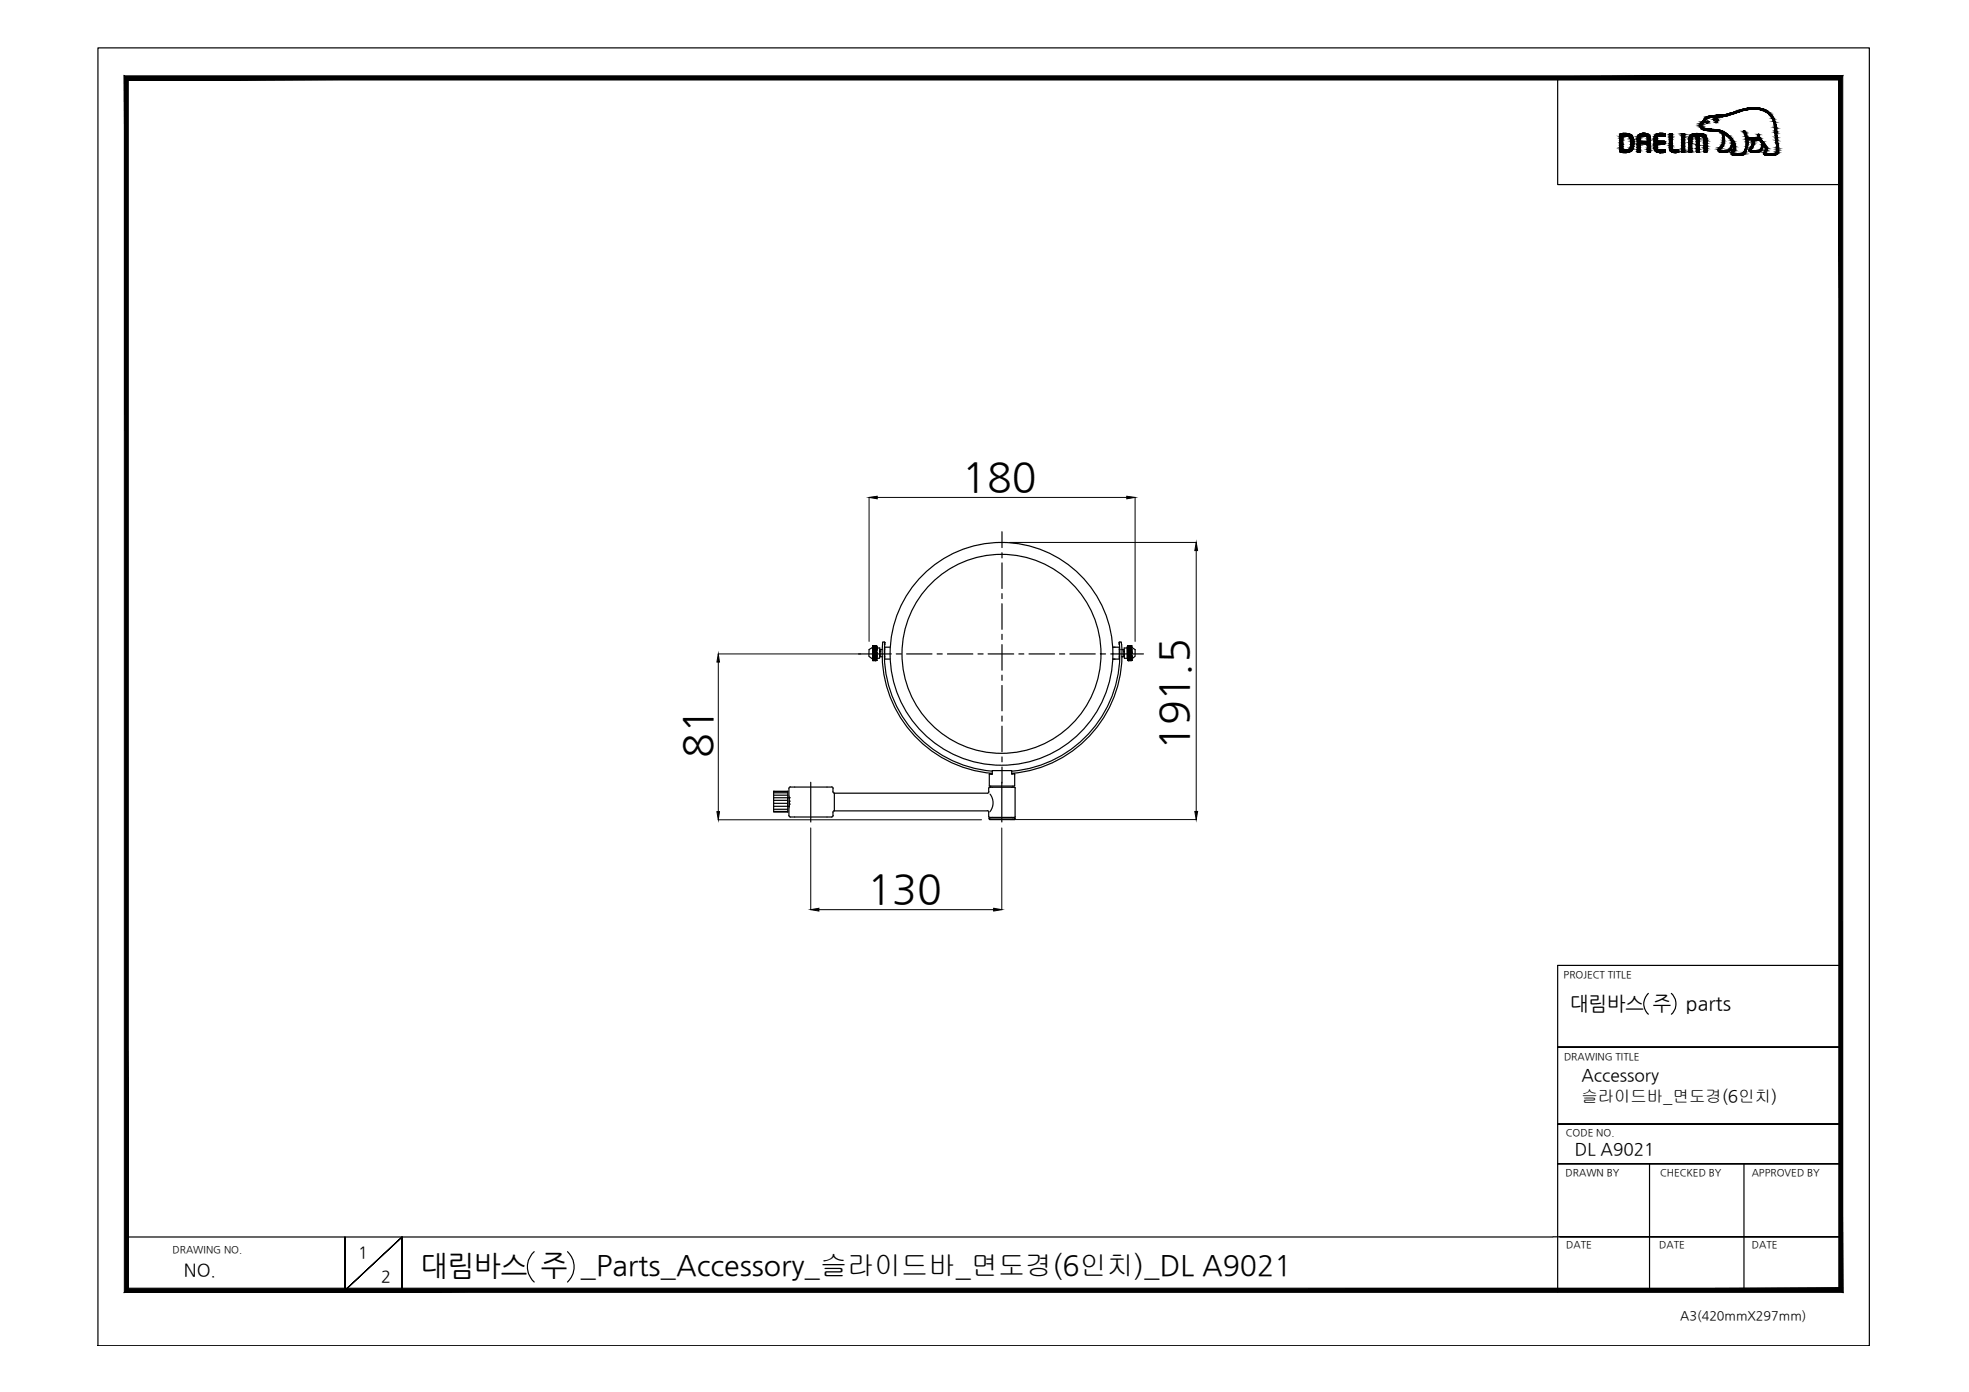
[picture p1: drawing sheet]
<svg xmlns="http://www.w3.org/2000/svg" width="420mm" height="297mm" viewBox="0 0 420 297" stroke-linecap="round" stroke-linejoin="round" font-family="sans-serif">
<defs><g id="words">
<g font-size="8.7">
<text x="205.3" y="104.8">180</text>
<text x="151.9" y="161.7" transform="rotate(-90 151.9 161.7)">81</text>
<text x="253.6" y="160.1" transform="rotate(-90 253.6 160.1)">191.5</text>
<text x="185.1" y="192.7">130</text>
</g>
<text font-size="6.1" x="89.8" y="272.2">대림바스 주 _Parts_Accessory_슬라이드바_면도경(6인치)_DL A9021</text>
<g font-size="4.2">
<text x="335.1" y="215.4">대림바스 주</text>
<text x="359.8" y="215.4">parts</text>
</g>
<text font-size="3.8" x="39.2" y="272.3">NO.</text>
<g font-size="3.7">
<text x="337.4" y="230.6">Accessory</text>
<text x="336.1" y="246.4">DL A9021</text>
</g>
<g font-size="3.5">
<text x="337.5" y="235.2">슬라이드바_면도경(6인치)</text>
<text x="76.4" y="268.5">1</text>
<text x="81.3" y="273.6">2</text>
</g>
<text font-size="2.7" x="358.5" y="281.6">A3(420mmX297mm)</text>
<g font-size="2.1">
<text x="333.7" y="208.6">PROJECT TITLE</text>
<text x="333.7" y="226.2">DRAWING TITLE</text>
<text x="334.1" y="242.4">CODE NO.</text>
<text x="334.1" y="251">DRAWN BY</text>
<text x="354.2" y="251">CHECKED BY</text>
<text x="373.8" y="251">APPROVED BY</text>
<text x="36.8" y="267.4">DRAWING NO.</text>
<text x="334.2" y="266.4">DATE</text>
<text x="354.1" y="266.4">DATE</text>
<text x="373.8" y="266.4">DATE</text>
</g>
</g></defs>
<!-- layer: 0 -->
<g fill="#000" stroke="#000" stroke-width=".21">
<path d="M185.4 106.1l1.8-.2v.5zM240.4 105.9l1.8 .2-1.8 .3zM255.3 115.8l.3 1.7h-.6zM153.3 139.5l.2 1.8h-.5zM153 173.2h.5l-.2 1.7zM255 173.2h.6l-.3 1.7zM173 194.1l1.7-.3v.6zM212 193.8l1.8 .3-1.8 .3z"/>
<path d="M27.4 274.9l-.9 .9 365.9-.9zM26.5 275.8l365.9-.9 .8 .9zM392.4 17.1v257.8l.8 .9zM393.2 16.2v259.6l-.8-258.7zM27.4 17.1h365l.8-.9zM26.5 16.2h366.7l-365.8 .9zM26.5 16.2l.9 258.7v-257.8zM26.5 16.2l.9 258.7-.9 .9z"/>
</g>
<g fill="none" stroke="#000" stroke-width=".25">
<path d="M20.9 10.2h378v277h-378zM332.4 16.6v22.8h60.4M368.3 32.5h.1M183.2 139.5h7M186.2 138.6l.2 .1zM186.2 138.8h.2zM186.2 138.9l.2 .1zM186.2 139.1h.2zM186.2 139.2l.2 .1zM186.2 139.4l.2 .1zM186.2 139.6h.2M186.2 139.8h.2z"/>
<path d="M186.2 139.9h.2zM186.2 139.4h.1M186.2 139.9h.1M186.2 140h.1M186.2 139.5h.1M186.2 139.2h.1M186.2 139.2h.4M186.2 139.3h.1M186.2 139.1h.1M186.2 139.1h.4M186.2 138.9h.1M186.2 138.7h.1"/>
<path d="M186.2 139.7h.1M186.2 139h.1M186.2 138.8v.1M186.2 139v.1M186.2 139.5v.4M186.3 137.8l.1 .1zM186.3 137.9h.1zM186.3 138h.1zM186.3 138.1h.1zM186.3 138.2h.1zM186.3 138.4h.1zM186.3 138.5h.1z"/>
<path d="M186.3 138.1h.1M186.3 138.1l-.9 .5v1.5l.8 .6M186.3 138.2h.1M186.3 137.9h.1M186.3 138.4h.1M186.3 138.3h.1M186.3 137.8l-.1 .9M186.3 139.4h.6M186.3 139.2h.7M186.3 138.9h.6zM186.3 138.7h.6zM186.3 138.6h.6z"/>
<path d="M186.3 138.4h.6zM186.3 138.3h.6zM186.3 138.2h.6zM186.3 138.1h.6zM186.3 138h.6zM186.3 139.8h.6zM186.3 139.7h.6zM186.3 139.5h.6l-.3 .1M186.3 139l.7 .1M186.3 139.5l-.1 .1M186.3 139.4h-.1M186.3 139.2h-.1"/>
<path d="M186.3 138.7l-.1 .1M186.3 138.6h.1M186.3 138.6h-.1M186.3 138h.1M186.3 137.8h.1M186.3 139.5l.3 .1M186.3 137.9h.6zM186.3 137.8h.7zM186.4 137.8h-.1h.1M186.4 137.8h.4M186.4 139.9h.2M186.4 139.6h.2"/>
<path d="M186.4 139h.2M186.4 138.8h.2M186.4 138.4h.2M186.4 138.1h.2M186.4 138l.1 .1M186.4 137.9l.1 .1M186.4 137.9h.1M186.4 138.7h.2M186.4 138.5h.1M186.4 137.8h.1M186.5 138.3h.1M186.5 138.7h.1"/>
<path d="M186.5 138.5h.1M186.5 138.1h.1M186.6 139.9h.1M186.6 139.8h.4M186.6 139.8h.1M186.6 139.8h-.3M186.6 139.6h.1M186.6 139.6h.2M186.6 139.4l-.2 .1M186.6 139.2h.3M186.6 139.2h-.3M186.6 139h.3h-.6"/>
<path d="M186.6 138.8h.1M186.6 138.7h.2M186.6 137.9l.1 .2h.1M186.6 137.8v.1M186.6 138.2v.1M186.6 138.4h.1M186.6 138.5h.1M186.6 138.6v.1M186.6 138.9v.1M186.6 138.4h.2M186.7 138.1h.1M186.7 138h.1"/>
<path d="M186.8 138.4h.1M186.8 137.9h.1M186.8 138.4h.2zM186.8 138.5h.2zM186.8 138.7l.2-.1zM186.8 138.8h.2zM186.8 139h.2zM186.8 139.1h.2zM186.8 139.5l.2-.1zM186.8 139.6h.2zM186.8 139.8h.2zM186.8 139.9l.2 .1z"/>
<path d="M186.8 139.9l-.2 .1M186.8 139.5h-.2M186.8 139.3h-.2M186.8 139h-.2M186.8 138.8h-.2M186.8 138.5h-.2M186.8 137.8h.1M186.8 137.8h.2zM186.8 137.9h.2h-.2M186.8 138l.2-.1zM186.8 138l.2 .1zM186.8 138.1h.2z"/>
<path d="M186.8 138.2l.2 .1zM186.8 138.2l-.2 .1M186.8 138l-.1 .1M186.9 138.3h.1M186.9 139.8h.1M186.9 139.4h.1M186.9 138.9h.1M186.9 138.7h.1M186.9 138.6h.1M186.9 138.2h.1M186.9 138.1h.1M186.9 137.9h.1"/>
<path d="M187 139.2l-.2 .1M187 140h.1M187 139.8v.1M187 139.8h.1M187 139.7v.1M187 139.7h.1M187 139.5h.1M187 139.4h.1M187 139.3h.1M187 139.2h.1M187 138.8v.2M187 139.1l-.4 .1"/>
<path d="M187 138.4h.1M187 138.3h.1M187 138.2h.1M187 137.8v.1M187 139.3v.1M187 139.5v.2M187 140v.1M187 139h.1M187 138.7h.1M187 139.7h-.1M187 137.9h.1M187 137.8h.1"/>
<path d="M187 137.8l.1 .4-.1 2.7M187 138.6h.1M187 138.5v.1M187 138.5h.1M187 138.4v.1M187 138.3v.1M187 138.1v.1M187 138v.1M187 138h.1M187 137.9v.1M187 138.7v.1M187.1 138.3h.6v2.2h-.6"/>
<path d="M187.7 139.8h.1M187.7 139h.1M188.3 138.6h-.5v1.5h.4M188.8 138.6h.1M188.8 137.3v.2v-.1M188.8 137.3v-.3h-.4l-.1 .5M189.9 138.1h-1.1v2.5h1.1M191.2 139.5h1.1M193.4 139.5h5.5M200 139.5h1.1M202.2 139.5h5.4M208.7 139.5h1.1"/>
<path d="M210.8 139.5h5.5M217.4 139.5h1.1M219.6 139.5h5.4M226.1 139.5h1.1M228.3 139.5h5.4M234.8 139.5h1.1M237 139.5h7M237.6 138.1h.3M238.8 137.1h.1M239.4 138.6h.1M239.9 139h.1M240.6 137.8h.2z"/>
<path d="M240.6 137.9h.1M240.6 137.8h.1M240.6 137.8l-.1 .4v2.3l.2 .4M240.6 138h.1M240.6 138.3h.1M240.6 137.8v.1M240.6 138.1h.1M240.6 137.9v.1M240.7 137.9l.1 .1zM240.7 138h.1zM240.7 138.1h.1zM240.7 138.2h.1z"/>
<path d="M240.7 138.4h.1zM240.7 138.5h.1zM240.7 138.6l.1 .1zM240.7 138.8h.1zM240.7 139h.1zM240.7 139.1h.1zM240.7 139.2l.1 .1M240.7 139.4l.1 .1zM240.7 139.6h.1zM240.7 139.8h.1zM240.7 139.9h.1zM240.7 140h.1"/>
<path d="M240.7 139.8v.1M240.7 139.8h.1M240.7 139.7v.1M240.7 139.7h.1M240.7 139.5h.1M240.7 139.4h.1M240.7 139.3h.1M240.7 139.2h.1M240.7 139.1h.1M240.7 139v.1M240.7 138.8v.2M240.7 138.7h.1"/>
<path d="M240.7 138.6h.1M240.7 138.5v.1M240.7 138.4v.1M240.7 138.3l-.1 .1M240.7 138.1v.1M240.7 138.1h.1M240.7 139.1l.3 .1M240.7 138.4h.1M240.7 139h.6M240.7 138.3h.1M240.7 138.2h.1M240.7 138.7v.1"/>
<path d="M240.7 139.3v.1M240.7 139.5v.2M240.7 140v.1M240.7 138.4h-.1M240.7 138l-.1 .1M240.7 138h-.1M240.7 138.9h.1M240.7 139.4h.6M240.7 138.9h.6zM240.7 138.7h.6zM240.7 138.6h.6zM240.7 138.4h.6z"/>
<path d="M240.7 138.3h.6zM240.7 138.2h.6zM240.7 138.1h.6zM240.7 138h.6zM240.7 137.9h.6zM240.7 137.8h.6zM240.7 137.9h-.1M240.7 137.8v.1M240.7 139.8h.7zM240.7 139.7h.6zM240.8 137.9h-.2h.2M240.8 137.8h.4"/>
<path d="M240.8 139.6h.2M240.8 139.5h.2M240.8 139.3h.2M240.8 139h.2M240.8 138.8h.2M240.8 138.4h.2M240.8 138.2l.2 .1M240.8 138.1h.1M240.8 138l.1 .1M240.8 138h.1M240.8 137.9h.1M240.8 137.8h.1"/>
<path d="M240.8 138.7h.1M240.8 138.5h.1M240.9 139.9l.1 .1M240.9 138.7h.1M240.9 138.5h.1M241 138.3h.2M241 137.9v.2h-.2M241 137.8v.1M241 138.2v.1M241 138.4h.1M241 139.2h-.3h.6M241 139h-.3h.6"/>
<path d="M241 139.9h.1M241 139.9h.2M241 139.8h-.3M241 139.8h.1M241 139.8h.4M241 139.6h.1M241 139.6h.2M241 139.2h.4M241 139.1h.4M241 139h.2M241 138.8h.1M241 138.7h.2"/>
<path d="M241 138.1h.2M241 138.5h.1M241 138.6v.1M241 138.9v.1M241 139.4l.2 .1M241 139.2h.3M241.1 138.3h.1M241.1 137.9h.1M241.2 138.3h.1M241.2 137.9h.1M241.2 137.8h.2h-.2M241.2 137.9l.2-.1z"/>
<path d="M241.2 137.9h.2zM241.2 137.9l.2 .1zM241.2 138l.2 .1zM241.2 138.1h.2zM241.2 138.2l.2 .1zM241.2 138.4h.2zM241.2 138.5h.2zM241.2 138.7l.2-.1zM241.2 138.8h.2zM241.2 139l.2-.1zM241.2 139.1h.2zM241.2 138.8h-.2"/>
<path d="M241.2 138.5h-.2M241.2 138.4h-.2M241.2 137.9l-.1 .1M241.2 137.8h.1M241.2 138l-.1 .1M241.2 139.3l.2-.1zM241.2 139.5l.2-.1zM241.2 139.6h.2M241.2 139.8h.2zM241.2 139.9h.2zM241.3 137.8h.1M241.3 139.5h-.6l.3 .1"/>
<path d="M241.3 139.4h.1M241.3 139.2h.1M241.3 138.7l.1 .1M241.3 138.3h.1M241.3 138.2h.1M241.3 137.9h.1M241.3 139h.1M241.3 138.9h.1M241.3 138.6h.1M241.3 138.4h.1M241.3 138.1h.1M241.4 139.5v.1"/>
<path d="M241.4 137.9h.1M241.4 138.2h.1M241.4 137.8v.1M241.4 139.8h.1M241.4 139.7h.1M241.4 137.9v.1M241.4 139.5l-.4 .1M241.4 139.4h.1M241.4 138.1h.1M241.4 138.1l.8 .5v1.5l-.7 .5M241.4 139.9h.1M241.4 140h.1"/>
<path d="M241.4 139.5h.1M241.4 139.2h.1M241.4 139.3h.1M241.4 139.1h.1M241.4 138.9h.1M241.4 138.7h.1M241.4 138.6h.1M241.4 138.1v.6M241.4 138.8v.1M241.4 139v.1M241.4 139.5v.4M186.2 140.1h.2z"/>
<path d="M186.2 140.2h.2zM186.2 140.3h.2zM186.2 140.5h.2zM186.2 140.6h.2zM186.2 140.7h.2zM186.2 140.8h.1M186.2 140.8l.2 .1zM186.2 140.9h.1M186.2 140.3h.1M186.2 140.6h.1M186.2 140.1h.1M186.2 140.4v.1"/>
<path d="M186.2 140.4h.1M186.3 140.9h.6zM186.3 140.8h.6zM186.3 140.7h.6zM186.3 140.6h.6zM186.3 140.4h.6zM186.3 140.9h-.1M186.3 140.7l-.1 .1M186.3 140.9h.1M186.3 140.3h.1M186.3 140.3h.6zM186.3 140.1l.6 .1z"/>
<path d="M186.3 140h.6zM186.3 140.1l-.1 .1M186.3 140l-.1 .1M186.4 140.8h-.2h.2M186.4 140.9h-.2h.2M186.4 140.9h-.2h.6M186.4 140.7h.1M186.4 140.5h.2M186.4 140.3h.2M186.4 140.1h.2M186.4 140.9h.1M186.4 140.8h.1"/>
<path d="M186.4 140.2h.2M186.5 140.8l-.1 .1M186.6 140.6h.2M186.6 140.6h-.2M186.6 140.3h.2M186.6 140.1h.1M186.6 140.1h.2M186.6 140.3v.1M186.6 140.6h.1M186.6 140.7v.2M186.6 140.7h.2M186.7 140.8h.1"/>
<path d="M186.7 140.8l.1 .1M186.8 140.8h.2zM186.8 140.9h.2h-.2M186.8 140.9h.2zM186.8 140.9h.1h-.1M186.8 140.9h.1M186.8 140.8h.1M186.8 140.1h.2zM186.8 140.2l.2 .1zM186.8 140.3l.2 .1zM186.8 140.5h.2zM186.8 140.6h.2h-.2"/>
<path d="M186.8 140.7h.2zM186.8 140.5h-.2M186.8 140.2l-.2 .1M186.9 140.9h.1M186.9 140.8h.1M186.9 140.7h.1M186.9 140.6h.1M186.9 140.4h.1M186.9 140.3h.1M186.9 140.6l.1 .3M186.9 140h.1M187 140.6h.1"/>
<path d="M187 140.9h.1M187 140.6v.3M187 140.4v.1M187 140.4h.1M187 140.3h.1M187 140.1v.1M187 140.1h.1M187 140.1l-.1 .1M188.7 140.1h.1M237.6 140.6h.3M239.4 140.1h.1M239.9 140.5h.6"/>
<path d="M240.7 140.1h.1zM240.7 140.2h.2zM240.7 140.8v.1M240.7 140.4v.1M240.7 140.4h.1M240.7 140.3h.1M240.7 140.1v.1M240.7 140.1h.1M240.7 140.6h.1M240.7 140.6v.1M240.7 140.7v.1M240.7 140.9h.1"/>
<path d="M240.7 140.3h.2zM240.7 140.5h.2zM240.7 140.7h.2zM240.7 140.8h.2zM240.7 140.8h.1M240.7 140.9h.7zM240.7 140.8h.7zM240.7 140.7h.7zM240.7 140.6h.7zM240.7 140.4h.7zM240.7 140.3h.7zM240.7 140.2l.7-.1z"/>
<path d="M240.7 140h.7zM240.8 140.1h.2M240.9 140.6h-.2h.2M240.9 140.9h-.2h.2M240.9 140.9h.6h-.3M240.9 140.9h.1M240.9 140.8h.1M240.9 140.7h.1M240.9 140.6h.1M240.9 140.5h.1M240.9 140.3h.1M240.9 140.2h.1"/>
<path d="M240.9 140.8v.1M241 140.6h-.1M241 140.5h.2M241 140.1h.1M241 140.1h.2M241 140.2v.1M241 140.3v.1M241 140.5v.1M241 140.7v.2M241 140.3h.2M241 140.2h.2M241.1 140.6h.1"/>
<path d="M241.1 140.7h.1M241.2 140.8h.1M241.2 140.8v.1M241.2 140.3h.1M241.2 140.2h.1M241.2 140.9h.1M241.2 140.1h.2zM241.2 140.2l.2 .1zM241.2 140.3l.3 .1zM241.2 140.5h.3zM241.2 140.6h.3zM241.2 140.7h.3z"/>
<path d="M241.2 140.8h.3h-.3M241.2 140.9l.3-.1zM241.2 140.9h.3h-.3M241.4 140.9h.1M241.4 140.8h.1M241.4 140.7l.1 .1M241.4 140.6l.1 .1M241.4 140.6h.1M241.4 140.4l.1 .1M241.4 140.3h.1M241.4 140v.1M241.4 140.1h.1"/>
<path d="M241.4 140.1v.1M241.5 140.8h.1M241.5 140.9h.1M165.1 172.1h3.1M165.1 168.8h3v4.5h-3zM165.1 169.2h3M165.1 169.7h3M165.1 170.2h3M165.1 170.8h3M165.1 171.4h3M165.1 172.7h3M165.1 173.2h3"/>
<path d="M165.1 168.9h3M168.3 168.2v1.7M168.4 170.2h-.3v1.9h.3v-1.8M168.4 170.2h.1M168.4 171h.1M168.4 171.6h.1M168.6 168h8.8M168.6 174.3h8.8M168.7 167.9l-.4 .3M177.5 167.9l.3 .3M177.7 168.2l.1 .9 .3 .2M178.1 173l-.3 .1-.1 .9"/>
<path d="M210.7 169.3h-32.7v3.7h32.7M211 168.2v.8M211 173.3v1M211 174.6h5.6v.1l-.2 .2h-5.2zM211.1 174.4h.7M211.3 169.4a3 3 0 0 1 0 3.8M211.4 167.7v.3M211.4 174.5v.1M216.1 167.7v.3M216.1 174.5v.1M351.7 212a3 3 0 0 0 0 4.4M356.6 212a3 3 0 0 1 0 4.4"/>
<path d="M392.8 206h-60.4v69.7M332.4 223.4h60.4h-60.4M332.4 239.9h60.4h-60.4M332.4 248.3h60.4h-60.4M352 248.3v27M372.1 248.3v27M27 264h304.4M73.6 264v11.4l12.2-11.4-12.2 11.4zM85.8 275.4v-11.4v11.4M114 267.1a4.3 4.3 0 0 0 0 6.5M121.1 267.1a4.4 4.4 0 0 1 0 6.5M331.4 263.9h61.4h-59.9"/>
<path d="M341 275.3h51.8"/>
<circle cx="213.7" cy="139.5" r="23.8"/>
<circle cx="213.7" cy="139.5" r="21.2"/>
</g>
<!-- layer: MAKE2D_VISIBLE_LINES -->
<g fill="none" stroke="#000" stroke-width=".25">
<path d="M188.3 137.5a25.6 25.6 0 0 0 23.5 27.5M188.8 137.5a25.1 25.1 0 0 0 23 27.1M237.4 138.1h1.4v2.5h-1.4M238.8 137.1l.4-.1 .1 .5M238.8 137.3v.2v-.1M238.8 138.6h.1M238.8 137.1v.2M238.9 137.5a25.1 25.1 0 0 1-23 27.1M239.3 137.5a25.6 25.6 0 0 1-23.4 27.5M239.4 138.6h.4v1.5h-.4M239.8 139h.1M239.8 139.8h.1"/>
<path d="M240.5 138.3h-.6v2.2M238.8 140.1h.1M168.3 174l.4 .3M168.3 172.4v1.6M168.4 169.9v.3M168.4 172v.4M177.8 174l-.3 .3M210.7 173l.3 .3M211 168.1l.2-.1h5.3l.1 .1M211 174.3l.2 .1M211 168.9l-.3 .4M211.2 165.2l-.1 2.5h5.4v-2.5"/>
<path d="M211.3 165.2h.1M211.3 165.2h.4l.1-.8h4l.1 .7 .6 .1M216.5 165.2h.1M216.6 168.2v6.1M216.6 174.3l-.1 .1h-4.7"/>
</g>
<!-- layer: 0 -->
<path d="M185.4 106.1v30.8M187.2 106.1h53.2M215.4 115.8h39.9M242.2 106.1v30.8M255.3 117.5v55.7M153.3 139.5h30.4M153.3 141.3v31.9M153.3 174.9h56.2M173 176.7v17.4M213.8 176.7v17.4M215.6 174.9h39.7M174.7 194.1h37.3" fill="none" stroke="#000" stroke-width=".21"/>
<!-- layer: Default -->
<g fill="none" stroke="#000" stroke-width=".25">
<path d="M213.8 113.5v3.4M213.8 118v1.1M213.8 120.1v5.5M213.8 126.7v1M213.8 128.8v5.5M213.8 135.4v1.1M213.8 137.6v5.4M213.8 144.1v1.1M213.8 146.3v5.4M213.8 152.8v1.1M213.8 155v5.4M173 166.9v8.5"/>
<path d="M213.8 166.9v8.5M213.8 161.5v1.1M213.8 163.7v3.4"/>
</g>
<g fill="#000" stroke="#000" stroke-width=".21">
<path d="M345.7 32.4h2zM345.7 28.6h2zM346.1 32.5h1.2zM346.3 28.5h.8zM351 29h1zM353.5 32.4h1.9zM353.5 28.6h1.9zM354.1 32.6h.3zM354.1 28.5h.4zM354.4 29.1h1zM354.6 29.1h.8zM357.2 32.6h.6z"/>
<path d="M362 32.5h.6zM362 28.5h.7zM364.2 25.9h.3zM365.6 24.7h3.2zM365.7 25.6h.2zM365.7 25.6h.1zM365.9 25.3h.5zM366.1 26.1l.1 .1zM366.2 24.6h2.6zM366.1 25.2h.2zM366.4 24.6h2.4zM372.4 31.9h.3z"/>
<path d="M374 23h.7zM374.8 29.8h.6zM375.1 29.5h.5zM375.2 28.7l.1-.1z"/>
<path d="M345.6 29h1.3zM345.6 29h1.3z"/>
<path d="M345.6 32h1.3zM345.6 32h1.3z"/>
<path d="M346.1 32.5l1 .1zM346.3 32.6h.8z"/>
<path d="M345.6 29.1h.7zM345.6 29.1h.7z"/>
<path d="M345.6 29.1l.7 .2v-.2zM345.6 29.1l.7 .2h-.7z"/>
<path d="M345.6 29.3h.7zM345.6 29.3h.7z"/>
<path d="M345.6 29.3l.7 .3v-.3zM345.6 29.3l.7 .3h-.7z"/>
<path d="M345.6 29.6l.7 .3v-.3zM345.6 29.6l.7 .3h-.7z"/>
<path d="M345.6 29.9l.7 .1v-.1zM345.6 29.9l.7 .1h-.7z"/>
<path d="M345.6 30l.7 .5v-.5zM345.6 30l.7 .5h-.7z"/>
<path d="M345.6 30.5l.7 .3v-.3zM345.6 30.5l.7 .3h-.7z"/>
<path d="M345.6 30.8l.7 .4v-.4zM345.6 30.8l.7 .4h-.7zM345.6 31.2h.7zM345.6 31.2h.7z"/>
<path d="M345.6 31.2l.7 .4v-.4zM345.6 31.2l.7 .4h-.7z"/>
<path d="M345.6 31.6l.7 .2v-.2zM345.6 31.6l.7 .2h-.7z"/>
<path d="M345.6 31.8h.7zM345.6 31.8h.7z"/>
<path d="M345.6 31.8l.7 .2v-.2zM345.6 31.8l.7 .2h-.7zM345.6 32h.7zM345.6 32h.7z"/>
<path d="M345.6 32h.7zM345.6 32h.7z"/>
<path d="M345.6 32h.8zM345.6 32h.8z"/>
<path d="M345.6 29h1zM345.6 29h1.3z"/>
<path d="M345.6 29h1zM345.6 29l.7 .1zM345.6 29.1h.7zM345.6 29.1h.7z"/>
<path d="M345.6 32h1.1zM345.6 32h1.1z"/>
<path d="M345.6 32h1.2zM345.6 32h1.2z"/>
<path d="M345.6 29h1.3zM345.6 29h1.3z"/>
<path d="M346.9 29h1.4zM346.9 29h1.4z"/>
<path d="M345.6 32h1.3zM345.6 32h1.3z"/>
<path d="M346.3 28.5h1zM346.1 28.5h1.2z"/>
<path d="M346.1 28.5h1.2zM346 28.5h1.3z"/>
<path d="M346 28.5h1.4zM345.8 28.5h1.6z"/>
<path d="M346 32.5h1.3zM346 32.5h1.3z"/>
<path d="M345.8 28.5l1.9 .1zM345.8 28.5l1.9 .1h-2zM345.7 28.6h2z"/>
<path d="M345.8 32.5h1.6zM345.8 32.5h1.5z"/>
<path d="M345.7 28.6l2.3 .1-.3-.1zM345.7 28.6l2.3 .1h-2.4zM345.6 28.7h2.4zM345.6 28.7h2.4z"/>
<path d="M345.7 32.4h2zM345.7 32.4l1.7 .1z"/>
<path d="M345.6 28.7l2.4 .1zM345.6 28.7l2.4 .1z"/>
<path d="M345.6 32.3l2.1 .1 .3-.1zM345.6 32.3l2.1 .1h-2zM345.7 32.4h2z"/>
<path d="M345.6 28.8l2.6 .1-.2-.1zM345.6 28.8l2.6 .1h-2.6zM345.6 28.9h2.6zM345.6 28.9h2.6z"/>
<path d="M345.6 32.3h2.4zM345.6 32.3h2.4zM345.6 32.3h2.4zM345.6 32.3h2.4z"/>
<path d="M345.6 28.9l2.7 .1-.1-.1zM345.6 28.9l2.7 .1h-2.7z"/>
<path d="M345.6 32.1l2.4 .2 .2-.2zM345.6 32.1l2.4 .2h-2.4z"/>
<path d="M345.6 32l2.6 .1 .1-.1zM345.6 32l2.6 .1h-2.6zM345.6 32.1h2.6zM345.6 32.1h2.6z"/>
<path d="M346.9 29h1.4zM346.9 29h1.4z"/>
<path d="M347 29h1.3zM347 29h1.3z"/>
<path d="M347.2 29l1.1 .1v-.1zM347.2 29l1.1 .1z"/>
<path d="M347 32h1.3zM346.9 32h1.4z"/>
<path d="M346.9 32h1.4zM346.9 32h1.4z"/>
<path d="M347.4 31.9h.9zM347 32h1.3z"/>
<path d="M347.5 29.1h.9zM347.5 29.1h.9z"/>
<path d="M347.5 29.1l.9 .2v-.2zM347.5 29.1l.9 .2h-.7z"/>
<path d="M347.5 31.9h.9zM347.4 31.9h.9z"/>
<path d="M347.7 29.3l.8 .1-.1-.1zM347.7 29.3l.8 .1h-.7z"/>
<path d="M347.6 31.8h.8zM347.5 31.9h.9z"/>
<path d="M347.8 29.4l.8 .2-.1-.2zM347.8 29.4l.8 .2h-.7z"/>
<path d="M347.8 31.6h.7zM347.8 31.6h.7z"/>
<path d="M347.8 31.6l.6 .2 .1-.2zM347.8 31.6l.6 .2h-.8z"/>
<path d="M347.9 29.6l.7 .2v-.2zM347.9 29.6l.7 .2h-.7z"/>
<path d="M347.9 29.8l.7 .1v-.1zM347.9 29.8l.7 .1h-.6z"/>
<path d="M348 29.9l.6 .2v-.2zM348 29.9l.6 .2h-.6z"/>
<path d="M348 30.1l.6 .1zM348 30.1l.6 .1zM348 30.2h.6zM348 30.2h.6zM348 30.2h.6zM348 30.2h.6zM348 30.2h.6zM348 30.2h.6z"/>
<path d="M348 31.3l.5 .3 .1-.3zM348 31.3l.5 .3h-.7z"/>
<path d="M348 30.2h.6zM348 30.2h.6z"/>
<path d="M348 30.2l.6 .1zM348 30.2l.6 .1z"/>
<path d="M348 30.3l.6 .2v-.2zM348 30.3l.6 .2h-.6z"/>
<path d="M348 30.5l.6 .1v-.1zM348 30.5l.6 .1h-.6z"/>
<path d="M348 30.6l.6 .1v-.1zM348 30.6l.6 .1h-.6z"/>
<path d="M348 30.7l.6 .1zM348 30.7l.6 .1z"/>
<path d="M348 30.8h.6zM348 30.8h.6z"/>
<path d="M348 30.8l.6 .1zM348 30.8l.6 .1z"/>
<path d="M348 30.9l.6 .4v-.4zM348 30.9l.6 .4h-.6zM348 31.3h.6zM348 31.3h.6z"/>
<path d="M349.4 29.6h.6zM349.4 29.6h.6zM349.4 29.6h.6zM349.4 29.6h.6z"/>
<path d="M349.5 32.5h.3zM349.5 32.5h.3z"/>
<path d="M349.5 32.5h.4zM349.5 32.5h.3z"/>
<path d="M349.4 32.5h.6zM349.4 32.5h.5z"/>
<path d="M349.4 29.5l.6 .1zM349.4 29.5l.6 .1z"/>
<path d="M349.4 29.6h.6zM349.4 29.6h.6zM349.4 29.6h.6zM349.4 29.6h.6z"/>
<path d="M349.4 29.6h.6zM349.4 29.6h.6zM349.4 29.6h.6zM349.4 29.6h.6z"/>
<path d="M349.4 29.6l.6 .3v-.3zM349.4 29.6l.6 .3h-.6zM349.4 29.9h.6zM349.4 29.9h.6z"/>
<path d="M349.4 29.9l.6 .2v-.2zM349.4 29.9l.6 .2h-.6z"/>
<path d="M349.4 30.1l.6 .1zM349.4 30.1l.6 .1z"/>
<path d="M349.4 30.7l.6 .1zM349.4 30.7l.6 .1z"/>
<path d="M349.4 30.8l.6 .2v-.2zM349.4 30.8l.6 .2h-.6z"/>
<path d="M349.4 31l.6 .4v-.4zM349.4 31l.6 .4h-.6z"/>
<path d="M349.4 31.4l.6 .1zM349.4 31.4l.6 .1z"/>
<path d="M349.4 31.5l.6 .4v-.4zM349.4 31.5l.6 .4h-.6z"/>
<path d="M349.4 31.9h.6zM349.4 31.9h.6z"/>
<path d="M349.4 31.9l.6 .2v-.2zM349.4 31.9l.6 .2h-.6z"/>
<path d="M349.4 32.1l.6 .1zM349.4 32.1l.6 .1z"/>
<path d="M349.4 32.2l.6 .1zM349.4 32.2l.6 .1z"/>
<path d="M349.4 32.3h.6zM349.4 32.3h.6z"/>
<path d="M349.4 32.3l.6 .1zM349.4 32.3l.6 .1zM349.4 32.4h.6zM349.4 32.4h.6zM349.4 32.4h.6zM349.4 32.4h.6z"/>
<path d="M349.4 32.4h.6zM349.4 32.4h.6z"/>
<path d="M349.4 32.4h.6zM349.4 32.4l.6 .1z"/>
<path d="M349.4 29.3l.6 .2v-.2zM349.4 29.3l.6 .2h-.6z"/>
<path d="M349.4 29.2l.6 .1 .1-.1zM349.4 29.2l.6 .1h-.6z"/>
<path d="M349.4 29.1h.8zM349.4 29.1l.7 .1z"/>
<path d="M349.5 29.1h.9zM349.5 29.1h.7zM349.4 29.1h.8zM349.4 29.1h.8z"/>
<path d="M349.5 29h1.1zM349.5 29l.9 .1z"/>
<path d="M350.6 28.5h.3zM350.6 28.5h.3zM350.6 28.5h.3zM350.5 28.5h.4z"/>
<path d="M350.5 28.5h.6zM350.4 28.5h.7z"/>
<path d="M350.4 28.5h.8zM350.4 28.5h.8z"/>
<path d="M350.4 28.5h1zM350.2 28.5h1.2z"/>
<path d="M350.2 28.5h1.3zM350 28.5h1.5z"/>
<path d="M350 28.5l1.8 .2-.3-.2zM349.8 28.7l.2-.2 1.8 .2z"/>
<path d="M351.5 29.6h.7zM351.5 29.6h.7z"/>
<path d="M349.8 28.7l2.1 .1zM349.6 28.8h2.3z"/>
<path d="M349.6 28.8l2.4 .1-.1-.1zM349.6 28.8l2.4 .1h-2.5z"/>
<path d="M349.5 28.9l2.5 .1zM349.5 28.9l2.5 .1z"/>
<path d="M350.9 29h1.1zM350.9 29h1.1zM351 29h1z"/>
<path d="M351.1 29l1 .1zM351.1 29l1 .1z"/>
<path d="M351.3 29.1h.8zM351.3 29.1h.8z"/>
<path d="M351.4 29.1l.7 .2v-.2zM351.4 29.1l.7 .2h-.6z"/>
<path d="M351.6 32.5h.5zM351.6 32.5h.4z"/>
<path d="M351.5 29.3l.7 .1zM351.5 29.3l.7 .1z"/>
<path d="M351.5 29.4h.7zM351.5 29.4h.7z"/>
<path d="M351.5 29.4l.7 .2v-.2zM351.5 29.4l.7 .2h-.7zM351.5 29.6h.7zM351.5 29.6h.7z"/>
<path d="M351.5 29.6h.7zM351.5 29.6h.7z"/>
<path d="M351.5 29.6l.7 .1zM351.5 29.6l.7 .1zM351.5 29.7h.7zM351.5 29.7h.7z"/>
<path d="M351.5 29.7l.7 .2v-.2zM351.5 29.7l.7 .2h-.7z"/>
<path d="M351.5 29.9h.7zM351.5 29.9h.7z"/>
<path d="M351.5 29.9l.7 .2v-.2zM351.5 29.9l.7 .2h-.7z"/>
<path d="M351.5 30.1l.7 .1zM351.5 30.1l.7 .1z"/>
<path d="M349.4 30.2h2.8zM349.4 30.2h2.8z"/>
<path d="M349.4 30.2h2.8zM349.4 30.2h2.8z"/>
<path d="M349.4 30.2l2.8 .4v-.4zM349.4 30.2l2.8 .4h-2.8z"/>
<path d="M349.4 30.6l2.8 .1zM349.4 30.6l2.8 .1z"/>
<path d="M351.5 30.7l.7 .1zM351.5 30.7l.7 .1z"/>
<path d="M351.5 30.8l.7 .1v-.1zM351.5 30.8l.7 .1h-.7z"/>
<path d="M351.5 30.9l.7 .2v-.2zM351.5 30.9l.7 .2h-.7zM351.5 31.1h.7zM351.5 31.1h.7z"/>
<path d="M351.5 31.1l.7 .5v-.5zM351.5 31.1l.7 .5h-.7z"/>
<path d="M351.5 31.6h.7zM351.5 31.6h.7z"/>
<path d="M351.5 31.6l.7 .3v-.3zM351.5 31.6l.7 .3h-.7z"/>
<path d="M351.5 31.9l.7 .2v-.2zM351.5 31.9l.7 .2h-.7z"/>
<path d="M351.5 32.1l.7 .1zM351.5 32.1l.7 .1z"/>
<path d="M351.5 32.2l.7 .1zM351.5 32.2l.7 .1z"/>
<path d="M351.5 32.3l.7 .1zM351.5 32.3l.7 .1zM351.5 32.4h.7zM351.5 32.4h.7z"/>
<path d="M351.5 32.4h.7zM351.5 32.4h.7zM351.5 32.4h.7zM351.5 32.4h.7z"/>
<path d="M351.5 32.4h.7zM351.5 32.4l.6 .1zM351.6 32.5h.5zM351.6 32.5h.5z"/>
<path d="M353 29.1h1.2zM353 29.1h1.2z"/>
<path d="M353 29.4l.6 .1zM353 29.4l.6 .1z"/>
<path d="M353 29.5h.6zM353 29.5h.6zM353 29.5h.6zM353 29.5h.6z"/>
<path d="M353 29.5l.6 .1zM353 29.5l.6 .1z"/>
<path d="M353 29.6h.6zM353 29.6h.6z"/>
<path d="M353 29.6h.6zM353 29.6h.6z"/>
<path d="M353 29.6l.6 .3v-.3zM353 29.6l.6 .3h-.6z"/>
<path d="M353 29.9l.6 .1v-.1zM353 29.9l.6 .1h-.6z"/>
<path d="M353 30l.6 .1zM353 30l.6 .1z"/>
<path d="M353 30.1l.6 .1zM353 30.1l.6 .1z"/>
<path d="M353 30.8l.6 .2v-.2zM353 30.8l.6 .2h-.6z"/>
<path d="M353 31l.6 .1v-.1zM353 31l.6 .1h-.6z"/>
<path d="M353 31.1l.6 .2v-.2zM353 31.1l.6 .2h-.6z"/>
<path d="M353 31.3l.6 .1zM353 31.3l.6 .1z"/>
<path d="M353 31.4l.6 .1zM353 31.4l.6 .1z"/>
<path d="M353 31.5h.6zM353 31.5h.6zM353 31.5h.6zM353 31.5h.6z"/>
<path d="M353 31.5l.6 .1v-.1zM353 31.5l.6 .1h-.6z"/>
<path d="M353 31.6l.6 .2v-.2zM353 31.6l.6 .2h-.6z"/>
<path d="M353 29.2h.6zM353 29.2h.7z"/>
<path d="M353 29.2l.6 .2v-.2zM353 29.2l.6 .2h-.6z"/>
<path d="M353 30.7h.6zM353 30.7l.6 .1z"/>
<path d="M353 31.8h.7zM353 31.8h.7z"/>
<path d="M353 31.8l.8 .1zM353 31.8l.8 .1z"/>
<path d="M353 29.1h.7zM353 29.1l.7 .1z"/>
<path d="M353.7 32.5h1.7zM353.8 32.5h1.6zM353.8 32.5h1.6zM353.8 32.5h1.6z"/>
<path d="M353 31.9l.9 .1zM353 31.9l.9 .1z"/>
<path d="M353.8 32.5h1.6zM353.8 32.5h1.6zM353.8 32.5h1.6z"/>
<path d="M353 29.1h.9zM353 29.1h1.1z"/>
<path d="M353 29.1h.9zM353 29.1h.7z"/>
<path d="M353 29.1h1.1zM353 29.1h1.2z"/>
<path d="M353 32h1.1zM353 32h1.1z"/>
<path d="M354.1 32.6h.3zM354.2 32.6h.2z"/>
<path d="M353 32h1.2zM353 32h1.2zM353 32h1.2zM353 32h1.2z"/>
<path d="M354.1 32.6h.3zM354.1 32.6h.4z"/>
<path d="M354.1 28.5h.8zM354 28.5h.9z"/>
<path d="M354.6 29.1h.8zM355.2 29.1h.2z"/>
<path d="M354 28.5h1.2zM353.9 28.5h1.3z"/>
<path d="M354.1 32.6h.9zM354.1 32.6h.4z"/>
<path d="M353 30.7h2.2zM353 30.7h2.2z"/>
<path d="M353 30.2h2.2zM353 30.2h2.2z"/>
<path d="M353 30.7h2.2zM353 30.7h2.2z"/>
<path d="M353.9 28.5h1.4zM353.8 28.5h1.5z"/>
<path d="M353 30.2h2.2zM353 30.2h2.2z"/>
<path d="M353 30.2h2.3zM353 30.2h2.3z"/>
<path d="M353.9 32.5h1.3zM353.9 32.5l1.1 .1z"/>
<path d="M353.8 28.5h1.5zM353.8 28.5h1.5z"/>
<path d="M353.9 32.5h1.4zM353.9 32.5h1.3z"/>
<path d="M353 30.2l2.4 .1zM353 30.2l2.4 .1z"/>
<path d="M353 30.7h2.3zM353 30.7h2.2z"/>
<path d="M353.8 28.5h1.6zM353.8 28.5h1.6z"/>
<path d="M353.8 28.5h1.6zM353.7 28.5h1.7z"/>
<path d="M353.7 28.5l1.7 .1zM353.5 28.6h1.9zM353.5 28.6h1.9z"/>
<path d="M353.5 28.6l1.9 .1v-.1zM353.3 28.7l.2-.1 1.9 .1z"/>
<path d="M353.3 28.7l2.1 .1v-.1zM353.3 28.7l2.1 .1h-2.2z"/>
<path d="M353.2 28.8l2.2 .1zM353.1 28.9h2.3z"/>
<path d="M353.1 28.9l2.3 .1zM353.1 28.9l2.3 .1z"/>
<path d="M353.1 29l2.3 .1zM353.1 29l2.3 .1zM353 29.1h2.4zM353 29.1h2.4z"/>
<path d="M354.2 29.1h1.2zM354.2 29.1h1.2z"/>
<path d="M354.2 29.1h1.2zM354.2 29.1h1.2zM354.4 29.1h1z"/>
<path d="M353 30.3l2.4 .1zM353 30.3l2.4 .1z"/>
<path d="M353 30.4l2.4 .1v-.1zM353 30.4l2.4 .1h-2.4z"/>
<path d="M353 30.5l2.4 .1zM353 30.5l2.4 .1z"/>
<path d="M353 30.6h2.4zM353 30.6l2.3 .1z"/>
<path d="M353 32h2.4zM353 32h2.4z"/>
<path d="M353 32l2.4 .1zM353 32l2.4 .1z"/>
<path d="M353.1 32.1l2.3 .1v-.1zM353.1 32.1l2.3 .1h-2.2z"/>
<path d="M353.2 32.2l2.2 .1zM353.2 32.2l2.2 .1z"/>
<path d="M353.3 32.3l2.1 .1v-.1zM353.3 32.3l2.1 .1h-1.9zM353.5 32.4h1.9z"/>
<path d="M353.5 32.4l1.9 .1zM353.5 32.4l1.9 .1zM353.7 32.5h1.7z"/>
<path d="M353.8 32.5h1.6zM353.8 32.5h1.5z"/>
<path d="M356.4 28.5h.3zM356.4 28.5h.3z"/>
<path d="M356.4 28.5h.4zM356.3 28.5h.5z"/>
<path d="M356.3 28.5l.6 .1zM356.3 28.5l.6 .1z"/>
<path d="M356.3 28.6h.6zM356.3 28.6h.6z"/>
<path d="M356.2 28.6l.7 .1zM356.2 28.6l.7 .1zM356.2 28.7h.7zM356.2 28.7h.7z"/>
<path d="M356.2 28.7l.7 .1v-.1zM356.2 28.7l.7 .1h-.7zM356.2 28.8h.7zM356.2 28.8h.7z"/>
<path d="M356.2 28.8l.7 .2v-.2zM356.2 28.8l.7 .2h-.7z"/>
<path d="M356.2 29l.7 .1zM356.2 29l.7 .1z"/>
<path d="M356.2 29.1l.7 .3v-.3zM356.2 29.1l.7 .3h-.7z"/>
<path d="M356.2 29.4h.7zM356.2 29.4h.7z"/>
<path d="M356.2 29.4l.7 .4v-.4zM356.2 29.4l.7 .4h-.7z"/>
<path d="M356.2 29.8l.7 .1zM356.2 29.8l.7 .1z"/>
<path d="M356.2 29.9l.7 .7v-.7zM356.2 29.9l.7 .7h-.7z"/>
<path d="M356.2 30.6l.7 .1zM356.2 30.6l.7 .1z"/>
<path d="M356.2 30.7l.7 .3v-.3zM356.2 30.7l.7 .3h-.7z"/>
<path d="M356.2 31l.7 .1zM356.2 31l.7 .1z"/>
<path d="M356.2 31.1l.7 .2v-.2zM356.2 31.1l.7 .2h-.7z"/>
<path d="M356.2 31.3l.7 .1zM356.2 31.3l.7 .1z"/>
<path d="M356.2 31.4l.7 .1zM356.2 31.4l.7 .1z"/>
<path d="M356.2 31.5h.7zM356.2 31.5h.7z"/>
<path d="M356.2 31.5l.7 .1zM356.2 31.5l.7 .1zM356.2 31.6h.7zM356.2 31.6h.7z"/>
<path d="M356.2 31.6h.7zM356.2 31.6h.7zM356.2 31.6h.7zM356.2 31.6h.7z"/>
<path d="M356.2 31.6l.7 .1v-.1zM356.2 31.6l.7 .1h-.6z"/>
<path d="M356.3 31.7l.6 .1v-.1zM356.3 31.7l.6 .1h-.6zM356.3 31.8h.6zM356.3 31.8h.6z"/>
<path d="M356.3 31.8l.7 .1zM356.3 31.8l.7 .1z"/>
<path d="M356.3 31.9l.9 .1zM356.3 31.9l.9 .1z"/>
<path d="M357.2 32.6h.5zM357.4 32.6h.3z"/>
<path d="M356.3 32h1.1zM356.3 32h1.1z"/>
<path d="M356.3 32h1.1zM356.3 32h1.1z"/>
<path d="M357.1 32.5h.8zM357.1 32.5l.7 .1z"/>
<path d="M357 32.5h1zM357 32.5h.9z"/>
<path d="M357 32.5h1.1zM357 32.5h1z"/>
<path d="M356.3 32h1.9zM356.3 32h1.9z"/>
<path d="M356.3 32l1.9 .1zM356.3 32l1.9 .1z"/>
<path d="M356.3 32.1h1.9zM356.3 32.1h1.9z"/>
<path d="M356.3 32.1l1.9 .1zM356.3 32.1l1.9 .1z"/>
<path d="M356.4 32.2l1.8 .1v-.1zM356.4 32.2l1.8 .1h-1.7z"/>
<path d="M356.5 32.3l1.7 .1zM356.5 32.3l1.7 .1z"/>
<path d="M356.6 32.4l1.6 .1zM356.6 32.4l1.6 .1zM356.8 32.5h1.4zM356.8 32.5h1.4z"/>
<path d="M356.8 32.5h1.4zM356.8 32.5h1.4zM356.9 32.5h1.3zM356.9 32.5h1.3z"/>
<path d="M356.9 32.5h1.3zM356.9 32.5h1.2z"/>
<path d="M359 28.5h.4zM358.9 28.5h.5zM358.9 28.5h.5zM358.9 28.5h.5z"/>
<path d="M358.9 28.5l.6 .2-.1-.2zM358.9 28.5l.6 .2h-.7z"/>
<path d="M358.9 32.5h.5zM358.9 32.5h.4z"/>
<path d="M358.8 28.7h.7zM358.8 28.7h.7zM358.8 28.7h.7zM358.8 28.7h.7z"/>
<path d="M358.8 28.7l.7 .1v-.1zM358.8 28.7l.7 .1h-.7zM358.8 28.8h.7zM358.8 28.8h.7z"/>
<path d="M358.8 28.8l.7 .2v-.2zM358.8 28.8l.7 .2h-.7zM358.8 29h.7zM358.8 29h.7z"/>
<path d="M358.8 29l.7 .3v-.3zM358.8 29l.7 .3h-.7zM358.8 29.3h.7zM358.8 29.3h.7z"/>
<path d="M358.8 29.3l.7 .5v-.5zM358.8 29.3l.7 .5h-.7zM358.8 29.8h.7zM358.8 29.8h.7z"/>
<path d="M358.8 29.8l.7 .7v-.7zM358.8 29.8l.7 .7h-.7zM358.8 30.5h.7zM358.8 30.5h.7z"/>
<path d="M358.8 30.5l.7 .7v-.7zM358.8 30.5l.7 .7h-.7zM358.8 31.2h.7zM358.8 31.2h.7z"/>
<path d="M358.8 31.2l.7 .6v-.6zM358.8 31.2l.7 .6h-.7zM358.8 31.8h.7zM358.8 31.8h.7z"/>
<path d="M358.8 31.8l.7 .2v-.2zM358.8 31.8l.7 .2h-.7zM358.8 32h.7zM358.8 32h.7z"/>
<path d="M358.8 32l.7 .2v-.2zM358.8 32l.7 .2h-.7zM358.8 32.2h.7zM358.8 32.2h.7z"/>
<path d="M358.8 32.2l.7 .1v-.1zM358.8 32.2l.7 .1h-.7zM358.8 32.3h.7zM358.8 32.3h.7z"/>
<path d="M358.8 32.3l.7 .1zM358.8 32.3l.7 .1z"/>
<path d="M358.8 32.4l.6 .1 .1-.1zM358.8 32.4l.6 .1h-.5zM358.9 32.5h.5zM358.9 32.5h.5z"/>
<path d="M360.5 32.5h.4zM360.5 32.5h.3z"/>
<path d="M360.4 32.4h.6zM360.4 32.4h.6z"/>
<path d="M360.4 32.4l.5 .1 .1-.1zM360.4 32.4l.5 .1zM360.5 32.5h.4zM360.5 32.5h.4z"/>
<path d="M360.4 29.7l.6 .1zM360.4 29.7l.6 .1z"/>
<path d="M360.4 29.8l.6 .3v-.3zM360.4 29.8l.6 .3h-.6z"/>
<path d="M360.4 30.1h.6zM360.4 30.1h.6z"/>
<path d="M360.4 30.1l.6 .1zM360.4 30.1l.6 .1z"/>
<path d="M360.4 30.2h.6zM360.4 30.2h.6z"/>
<path d="M360.4 30.2h.6zM360.4 30.2h.6z"/>
<path d="M360.4 30.2l.6 .1zM360.4 30.2l.6 .1z"/>
<path d="M360.4 30.3l.6 .1v-.1zM360.4 30.3l.6 .1h-.6z"/>
<path d="M360.4 30.4l.6 .1zM360.4 30.4l.6 .1z"/>
<path d="M360.4 30.5l.6 .1v-.1zM360.4 30.5l.6 .1h-.6z"/>
<path d="M360.4 30.6l.6 .1zM360.4 30.6l.6 .1z"/>
<path d="M360.4 30.7l.6 .9v-.9zM360.4 30.7l.6 .9h-.6zM360.4 31.6h.6zM360.4 31.6h.6z"/>
<path d="M360.4 31.6l.6 .5v-.5zM360.4 31.6l.6 .5h-.6zM360.4 32.1h.6zM360.4 32.1h.6z"/>
<path d="M360.4 32.1l.6 .1v-.1zM360.4 32.1l.6 .1h-.6zM360.4 32.2h.6zM360.4 32.2h.6z"/>
<path d="M360.4 32.2l.6 .1zM360.4 32.2l.6 .1zM360.4 32.3h.6zM360.4 32.3h.6z"/>
<path d="M360.4 32.3l.6 .1zM360.4 32.3l.6 .1z"/>
<path d="M360.4 29.5h.6zM360.4 29.5h.6z"/>
<path d="M360.4 29.5l.6 .2v-.2zM360.4 29.5l.6 .2h-.6z"/>
<path d="M360.5 29.3l.5 .2 .2-.2zM360.5 29.3l.5 .2h-.6z"/>
<path d="M360.5 29.1l.7 .2 .1-.2zM360.5 29.1l.7 .2h-.7z"/>
<path d="M360.5 29.1h1zM360.5 29.1h.8z"/>
<path d="M360.5 29.1h1.1zM360.5 29.1h1z"/>
<path d="M360.5 29.1h1.4zM360.5 29.1h1.4z"/>
<path d="M360.5 29.1h1.4zM360.5 29.1h1.1z"/>
<path d="M361.9 29.1h2.2zM361.9 29.1h2.2z"/>
<path d="M362 29.1h.7zM362 29.1h.7z"/>
<path d="M362 32.3h.6zM362 32.3h.6z"/>
<path d="M362.1 32.5h.5zM362.1 32.5h.3z"/>
<path d="M362 29.1l.6 .1zM362 29.1l.6 .1z"/>
<path d="M362 29.2l.6 .1zM362 29.2l.6 .1z"/>
<path d="M362 29.3l.6 .1zM362 29.3l.6 .1z"/>
<path d="M362 29.4l.6 .1v-.1zM362 29.4l.6 .1h-.6z"/>
<path d="M362 29.5l.6 .1zM362 29.5l.6 .1z"/>
<path d="M362 29.6l.6 .2v-.2zM362 29.6l.6 .2h-.6z"/>
<path d="M362 29.8l.6 .4v-.4zM362 29.8l.6 .4h-.6z"/>
<path d="M362 30.2l.6 .1v-.1zM362 30.2l.6 .1h-.6z"/>
<path d="M362 30.3l.6 .6v-.6zM362 30.3l.6 .6h-.6z"/>
<path d="M362 30.9l.6 .1v-.1zM362 30.9l.6 .1h-.6z"/>
<path d="M362 31l.6 .6v-.6zM362 31l.6 .6h-.6z"/>
<path d="M362 31.6l.6 .1v-.1zM362 31.6l.6 .1h-.6z"/>
<path d="M362 31.7l.6 .2v-.2zM362 31.7l.6 .2h-.6z"/>
<path d="M362 31.9l.6 .1v-.1zM362 31.9l.6 .1h-.6z"/>
<path d="M362 32l.6 .1v-.1zM362 32l.6 .1h-.6z"/>
<path d="M362 32.1l.6 .1zM362 32.1l.6 .1z"/>
<path d="M362 32.2l.6 .1zM362 32.2l.6 .1z"/>
<path d="M362 32.3l.6 .1zM362 32.3l.6 .1zM362 32.4h.6zM362 32.4h.6z"/>
<path d="M362 32.4h.6zM362 32.4h.6z"/>
<path d="M362 32.4h.6zM362 32.4l.6 .1zM362 32.5h.6z"/>
<path d="M362 29.1h.7zM362 29.1h.6z"/>
<path d="M362 28.5h1.1zM361.5 28.5h1.6z"/>
<path d="M362.7 26.7l.4 .1zM362.7 26.7l.4 .1z"/>
<path d="M362.7 26.8l.4 .1zM362.7 26.8l.4 .1z"/>
<path d="M362.7 26.9l.4 .1zM362.7 26.9l.4 .1zM362.8 27h.3zM362.8 27h.3z"/>
<path d="M361.5 28.5h1.7zM361.5 28.5h1.7z"/>
<path d="M362.8 27l.4 .1-.1-.1zM362.8 27l.4 .1h-.4z"/>
<path d="M362.8 26.6h.4zM362.8 26.6h.4z"/>
<path d="M362.8 26.6l.3 .1 .1-.1zM362.8 26.6l.3 .1h-.4z"/>
<path d="M362.8 26.5h.4zM362.8 26.5l.4 .1z"/>
<path d="M362.8 27.1h.5zM362.8 27.1h.5z"/>
<path d="M361.4 28.5l2.1 .1zM361 28.6h2.5z"/>
<path d="M363.3 25.9h.4zM363.3 25.9h.4zM363.3 25.9h.4zM363.3 25.9h.4zM363.3 25.9h.4zM363.3 25.9h.4z"/>
<path d="M362.9 27.1l.6 .2zM362.9 27.1l.6 .2h-.6z"/>
<path d="M362.9 26.4h.4zM362.9 26.4l.3 .1z"/>
<path d="M363.4 25.8h.4zM363.4 25.8h.4zM363.4 25.8h.4zM363.4 25.8h.4zM363.4 25.8h.4z"/>
<path d="M363 26.2l.3 .2 .2-.2zM363 26.2l.3 .2h-.4z"/>
<path d="M362.9 27.3h.6zM362.9 27.3h.6z"/>
<path d="M363 26.2h.5zM363 26.2h.5z"/>
<path d="M363 27.3l.7 .1zM363 27.3l.7 .1z"/>
<path d="M361 28.6l2.6 .1zM361 28.6l2.6 .1z"/>
<path d="M363.1 26.1l.4 .1 .1-.1zM363.1 26.1l.4 .1h-.5z"/>
<path d="M363.6 29.6h.6zM363.6 29.6h.6z"/>
<path d="M363.6 30.1h.7zM363.6 30.1h.7z"/>
<path d="M363.2 26h.4zM363.2 26l.4 .1h-.5z"/>
<path d="M361 28.7l2.9 .1-.3-.1zM360.7 28.8l.3-.1 2.9 .1z"/>
<path d="M363.6 32.4h.7zM363.6 32.4h.7z"/>
<path d="M363.3 25.9l.4 .1zM363.3 25.9l.4 .1zM363.2 26h.5zM363.2 26h.5z"/>
<path d="M363.2 26h.5zM363.2 26h.4z"/>
<path d="M363.3 25.9h.4zM363.3 25.9h.4z"/>
<path d="M363.4 25.8h.4zM363.4 25.8h.4z"/>
<path d="M363.3 25.8h.5zM363.3 25.8l.4 .1z"/>
<path d="M363.1 27.4h.7zM363.1 27.4h.7z"/>
<path d="M363.1 27.4l.9 .1zM363.1 27.4l.9 .1z"/>
<path d="M363.4 25.8h.4zM363.4 25.8h.4zM363.4 25.8h.4zM363.4 25.8h.4z"/>
<path d="M363.5 25.7h.3zM363.5 25.7h.3z"/>
<path d="M363.4 25.7h.4zM363.4 25.7l.4 .1zM363.4 25.8h.4z"/>
<path d="M360.7 28.8h3.2zM360.7 28.8h3.2z"/>
<path d="M360.7 28.8l3.4 .3-.2-.3zM360.7 28.8l3.4 .3h-3.6z"/>
<path d="M363.2 27.5h.9zM363.2 27.5h.9z"/>
<path d="M361.9 29.1h2.2zM361.9 29.1h2.2z"/>
<path d="M362 29.1h2.1zM362 29.1h2.1z"/>
<path d="M362.7 29.1h1.4zM362.7 29.1h1.4z"/>
<path d="M362.7 29.1h1.4zM362.7 29.1h1.4z"/>
<path d="M363.6 25.4h.5zM363.6 25.4h.5z"/>
<path d="M363.6 25.4l.2 .3 .3-.3zM363.6 25.4l.2 .3h-.3z"/>
<path d="M363.2 27.5h.9zM363.2 27.5h.9zM363.2 27.5h.9zM363.2 27.5h.9z"/>
<path d="M362.9 29.1h1.2zM362.9 29.1h1.2z"/>
<path d="M363.2 29.1l.9 .1zM363.2 29.1l.9 .1z"/>
<path d="M363.3 29.2h.8zM363.3 29.2h.8z"/>
<path d="M363.4 29.2l.8 .2-.1-.2zM363.4 29.2l.8 .2z"/>
<path d="M363.5 29.4l.7 .2v-.2zM363.5 29.4l.7 .2h-.6z"/>
<path d="M363.8 32.5h.4zM363.8 32.5h.2z"/>
<path d="M364.2 26.3h.1zM364.2 26.3h.1z"/>
<path d="M363.6 29.6l.7 .3-.1-.3zM363.6 29.6l.7 .3h-.7z"/>
<path d="M363.6 32.4h.6zM363.6 32.4l.6 .1z"/>
<path d="M363.2 27.5h1.1zM363.2 27.5h1.1z"/>
<path d="M363.2 27.5h1.2zM363.2 27.5h1.2z"/>
<path d="M363.6 29.9l.7 .2v-.2zM363.6 29.9l.7 .2h-.7z"/>
<path d="M363.6 30.1l.7 .1zM363.6 30.1l.7 .1z"/>
<path d="M363.6 30.2h.7zM363.6 30.2h.7z"/>
<path d="M363.6 30.2l.7 .1zM363.6 30.2l.7 .1z"/>
<path d="M363.6 30.3l.7 .1zM363.6 30.3l.7 .1z"/>
<path d="M363.6 30.4l.7 .2v-.2zM363.6 30.4l.7 .2h-.7z"/>
<path d="M363.6 30.6l.7 .1v-.1zM363.6 30.6l.7 .1h-.7z"/>
<path d="M363.6 30.7l.7 .3v-.3zM363.6 30.7l.7 .3h-.7z"/>
<path d="M363.6 31l.7 .2v-.2zM363.6 31l.7 .2h-.7z"/>
<path d="M363.6 31.2l.7 .4v-.4zM363.6 31.2l.7 .4h-.7z"/>
<path d="M363.6 31.6l.7 .1v-.1zM363.6 31.6l.7 .1h-.7z"/>
<path d="M363.6 31.7l.7 .3v-.3zM363.6 31.7l.7 .3h-.7z"/>
<path d="M363.6 32l.7 .1v-.1zM363.6 32l.7 .1h-.7z"/>
<path d="M363.6 32.1l.7 .1zM363.6 32.1l.7 .1z"/>
<path d="M363.6 32.2l.7 .1zM363.6 32.2l.7 .1z"/>
<path d="M363.6 32.3h.7zM363.6 32.3h.7z"/>
<path d="M363.6 32.3l.7 .1zM363.6 32.3l.7 .1z"/>
<path d="M363.6 32.4h.7zM363.6 32.4h.7z"/>
<path d="M363.6 32.4h.7zM363.6 32.4h.6z"/>
<path d="M364.2 26.2h.2zM364.2 26.2l.1 .1zM364.2 26.3h.1z"/>
<path d="M363.8 25.2h.7zM363.8 25.2h.7z"/>
<path d="M363.8 25.2l.3 .2 .4-.2zM363.8 25.2l.3 .2h-.5z"/>
<path d="M364.1 26.2h.4zM364.1 26.2h.3zM364.2 26.2h.2zM364.2 26.2h.2z"/>
<path d="M364.2 25.9h.4zM364.2 25.9h.4zM364.1 25.9h.5zM364.1 25.9h.5z"/>
<path d="M364.1 26.1h.4zM364.1 26.1l.4 .1z"/>
<path d="M363.2 27.5h1.4zM363.2 27.5h1.4z"/>
<path d="M364.1 25.9h.5zM364.1 25.9h.5zM364.1 25.9h.5zM364.1 25.9h.5zM364.1 25.9h.5zM364.1 25.9h.5zM364.1 25.9h.5zM364.1 25.9h.5z"/>
<path d="M364.1 26h.5zM364.1 26l.4 .1z"/>
<path d="M364.1 25.9l.5 .1zM364.1 25.9l.5 .1z"/>
<path d="M364.1 26h.5zM364.1 26h.5zM364.1 26h.5zM364.1 26h.5z"/>
<path d="M364.1 26h.5zM364.1 26h.5zM364.1 26h.5zM364.1 26h.5z"/>
<path d="M363.2 27.5h1.5zM363.2 27.5h1.5z"/>
<path d="M363.2 27.5h1.6zM363.2 27.5h1.6z"/>
<path d="M363.2 27.5h1.6zM363.2 27.5h1.6z"/>
<path d="M363.3 27.5l1.6 .1zM363.3 27.5l1.6 .1z"/>
<path d="M364.1 25l.4 .2 .4-.2zM363.8 25.2l.3-.2 .4 .2z"/>
<path d="M363.3 27.6h2zM363.3 27.6h2z"/>
<path d="M364.1 25h1zM364.1 25h.8z"/>
<path d="M363.3 27.6l2.8 .1zM363.3 27.6l2.8 .1z"/>
<path d="M364.2 25h1.3zM364.1 25h1z"/>
<path d="M364.2 24.9h1.4zM364.2 24.9h1.4zM364.2 24.9h1.4zM364.2 24.9h1.5z"/>
<path d="M364.2 24.9h1.4zM364.2 24.9l1.3 .1z"/>
<path d="M365.7 24.7h3.1zM365.6 24.7h3.2zM365.6 24.7h3.2zM365.6 24.7h3.2z"/>
<path d="M364.2 24.9h1.5zM364.2 24.9h1.8z"/>
<path d="M365.7 25.5l.2 .1zM365.7 25.5l.2 .1z"/>
<path d="M364.2 24.9h1.8zM364.2 24.9h1.9z"/>
<path d="M365.7 25.5h.3zM365.7 25.5h.2z"/>
<path d="M364.2 24.9h1.9zM364.2 24.9h2z"/>
<path d="M365.7 25.5h.4zM365.7 25.5h.3zM365.7 25.5h.3zM365.7 25.5h.3z"/>
<path d="M366.1 26.1l.1 .1zM366.1 26.2h.1z"/>
<path d="M363.4 27.7h2.8zM363.4 27.7h2.8z"/>
<path d="M363.4 27.7h3.1zM363.4 27.7h3.1z"/>
<path d="M365.8 25.4h.4zM365.8 25.4l.3 .1z"/>
<path d="M366.1 25.2h.2zM366 25.2h.3z"/>
<path d="M366.3 25.5h.2zM366.3 25.5h.2z"/>
<path d="M366.1 26.1h.2zM366.1 26.1h.1z"/>
<path d="M366 25.2l.4 .1zM365.9 25.3h.5zM365.9 25.3h.5z"/>
<path d="M366 26h.3zM366 26l.3 .1z"/>
<path d="M366.1 26h.3zM366 26h.3z"/>
<path d="M365.9 25.3l.6 .1zM365.8 25.4h.7z"/>
<path d="M366.1 26h.3zM366.1 26h.3z"/>
<path d="M365.8 25.4h.7zM365.8 25.4h.7z"/>
<path d="M363.5 27.7h3.1zM363.5 27.7h3.1z"/>
<path d="M366.2 25.4l.3 .1zM366.2 25.4l.3 .1z"/>
<path d="M366.3 25.5h.3zM366.3 25.5h.3z"/>
<path d="M366.3 25.8h.2zM366.3 25.8h.2z"/>
<path d="M366.3 25.8l.1 .2 .1-.2zM366.3 25.8l.1 .2h-.3z"/>
<path d="M366.3 25.5l.3 .1v-.1zM366.3 25.5l.3 .1zM366.3 25.6h.3zM366.3 25.6h.3z"/>
<path d="M366.3 25.6l.3 .1zM366.3 25.6l.3 .1z"/>
<path d="M366.3 25.7h.3zM366.3 25.7l.2 .1z"/>
<path d="M363.6 27.7h3zM363.6 27.7h3z"/>
<path d="M363.6 27.7h3.1zM363.6 27.7h3.1z"/>
<path d="M363.6 27.7l3.3 .1zM363.6 27.7l3.3 .1z"/>
<path d="M364.2 24.9h2.7zM364.2 24.9h2z"/>
<path d="M363.8 27.8h3.3zM363.8 27.8h3.3zM364 27.8h3.1zM364 27.8h3.1z"/>
<path d="M366.6 31.9l.4 .1zM366.6 31.9l.4 .1z"/>
<path d="M366.6 32l.4 .1zM366.6 32l.4 .1z"/>
<path d="M366.7 31.8h.3zM366.7 31.8l.3 .1z"/>
<path d="M366.6 32.1h.4zM366.6 32.1h.4z"/>
<path d="M366.6 32.1h.5zM366.6 32.1h.5z"/>
<path d="M366.7 31.8h.4zM366.7 31.8h.3z"/>
<path d="M364 27.8h3.1zM364 27.8h3.1z"/>
<path d="M366.7 31.8h.4zM366.7 31.8h.4z"/>
<path d="M366.7 31.8h.4zM366.7 31.8h.4z"/>
<path d="M366.6 32.1h.5zM366.6 32.1h.5z"/>
<path d="M364.1 27.8l3 .1zM364.1 27.8l3 .1z"/>
<path d="M364.2 27.9h3zM364.2 27.9h3z"/>
<path d="M364.4 27.9h2.8zM364.4 27.9h2.8z"/>
<path d="M364.6 27.9h2.6zM364.6 27.9h2.6zM364.7 27.9h2.5zM364.7 27.9h2.5z"/>
<path d="M364.7 27.9h2.5zM364.7 27.9h2.5z"/>
<path d="M364.8 27.9l2.6 .1zM364.8 27.9l2.6 .1z"/>
<path d="M366.8 31.6l.3 .2 .1-.2zM366.8 31.6l.3 .2h-.4z"/>
<path d="M366.8 31.6h.5zM366.8 31.6h.4z"/>
<path d="M366.9 31.5l.5 .1zM366.9 31.5l.5 .1z"/>
<path d="M366.9 31.6h.5zM366.8 31.6h.5z"/>
<path d="M365.8 28h1.7zM365.8 28h1.7z"/>
<path d="M367 31.5h.4zM367 31.5h.4z"/>
<path d="M366.9 31.5h.5zM366.9 31.5h.5z"/>
<path d="M367.5 28.4h.2zM367.5 28.4h.2z"/>
<path d="M366.3 28h1.3zM366.3 28h1.3z"/>
<path d="M366.5 28h1.2zM366.5 28h1.2z"/>
<path d="M367.1 31.3l.3 .2 .2-.2zM367 31.5l.1-.2 .3 .2z"/>
<path d="M367.6 30.2h.3zM367.6 30.2h.3z"/>
<path d="M367.2 31.3h.4zM367.2 31.3h.4z"/>
<path d="M366.6 28l1.2 .1zM366.6 28l1.2 .1z"/>
<path d="M364.3 24.9h3.4zM364.2 24.9h2.7z"/>
<path d="M367.3 31.1l.3 .2 .1-.2zM367.3 31.1l.3 .2h-.4z"/>
<path d="M367.7 28.4h.6zM367.7 28.4h.6z"/>
<path d="M367.7 28.4h.6zM367.7 28.4h.6z"/>
<path d="M367.5 28.4l.2 .1zM367.5 28.4l.2 .1zM367.5 28.5h.2zM367.5 28.5h.2zM367.5 28.5h.2zM367.5 28.5h.2zM367.5 28.5h.2zM367.5 28.5h.2z"/>
<path d="M367.5 28.5h.3zM367.5 28.5h.3z"/>
<path d="M367.4 31l.3 .1v-.1zM367.4 31l.3 .1h-.4z"/>
<path d="M364.3 24.9h3.5zM364.3 24.9h3.4z"/>
<path d="M367.5 28.5l.3 .1zM367.5 28.5l.3 .1z"/>
<path d="M367.5 28.6l.4 .4-.1-.4zM367.5 28.6l.4 .4h-.3z"/>
<path d="M366.9 28.1l1 .1zM366.9 28.1l1 .1z"/>
<path d="M367.5 30.7l.3 .1zM367.5 30.7l.3 .1z"/>
<path d="M367.5 30.8l.2 .2 .1-.2zM367.5 30.8l.2 .2h-.3z"/>
<path d="M367.6 29l.3 .1zM367.6 29l.3 .1z"/>
<path d="M367.6 29.1l.3 .3v-.3zM367.6 29.1l.3 .3h-.3z"/>
<path d="M367.6 30.5l.2 .2 .1-.2zM367.6 30.5l.2 .2h-.3z"/>
<path d="M367.1 28.2l.9 .1zM367.1 28.2l.9 .1z"/>
<path d="M367.6 29.4l.3 .2v-.2zM367.6 29.4l.3 .2h-.3z"/>
<path d="M367.6 29.6l.3 .3v-.3zM367.6 29.6l.3 .3h-.3zM367.6 29.9h.3zM367.6 29.9h.3z"/>
<path d="M367.6 30.1l.3 .1zM367.6 30.1l.3 .1zM367.6 30.2h.3zM367.6 30.2h.3zM367.6 30.2h.3zM367.6 30.2h.3z"/>
<path d="M367.6 30.2h.3zM367.6 30.2h.3z"/>
<path d="M367.6 30.2h.3zM367.6 30.2h.3z"/>
<path d="M367.6 30.2l.3 .2v-.2zM367.6 30.2l.3 .2h-.3z"/>
<path d="M367.6 30.4l.3 .1v-.1zM367.6 30.4l.3 .1h-.3z"/>
<path d="M367.6 29.9h.3zM367.6 29.9h.3z"/>
<path d="M367.6 29.9h.3zM367.6 29.9h.3z"/>
<path d="M367.6 29.9l.3 .2v-.2zM367.6 29.9l.3 .2h-.3zM367.6 30.1h.3zM367.6 30.1h.3z"/>
<path d="M367.6 30.1h.3zM367.6 30.1h.3zM367.6 30.1h.3zM367.6 30.1h.3z"/>
<path d="M367.3 28.3h.8zM367.3 28.3h.8z"/>
<path d="M364.5 24.8h3.6zM364.3 24.9h3.5z"/>
<path d="M367.4 28.3l.8 .1zM367.4 28.3l.8 .1z"/>
<path d="M367.4 28.4h.9zM367.4 28.4h.9z"/>
<path d="M367.7 28.4l.6 .1zM367.7 28.4l.6 .1zM367.8 28.5h.5zM367.8 28.5h.5z"/>
<path d="M364.7 24.8h3.6zM364.5 24.8h3.6z"/>
<path d="M367.1 32.5h1.2zM367.1 32.5h1.3z"/>
<path d="M367.8 28.5h.6zM367.8 28.5h.6z"/>
<path d="M367.8 28.5h.6zM367.8 28.5h.6z"/>
<path d="M367.9 28.5h.6zM367.9 28.5h.6z"/>
<path d="M367 32.4h1.5zM367 32.4h1.5z"/>
<path d="M367 32.4h1.5zM367 32.4l1.4 .1z"/>
<path d="M367.9 28.5l.7 .2zM367.9 28.5l.7 .2z"/>
<path d="M365 24.7h3.5zM364.7 24.8h3.6z"/>
<path d="M365 24.7h3.6zM365 24.7h3.5z"/>
<path d="M368.1 28.7l.8 .2-.3-.2zM368.1 28.7l.8 .2h-.5z"/>
<path d="M366.8 32.4h1.9zM366.8 32.4h1.7z"/>
<path d="M365.4 24.7h3.4zM365 24.7h3.6z"/>
<path d="M366.3 24.6h2.5zM366.2 24.6h2.6zM366.2 24.6h2.6z"/>
<path d="M366.2 24.6h2.6zM366.1 24.6h2.7z"/>
<path d="M366.1 24.6l2.7 .1zM365.7 24.7h3.1zM365.6 24.7h3.2z"/>
<path d="M365.6 24.7h3.2zM365.5 24.7h3.3z"/>
<path d="M365.5 24.7h3.3zM365.4 24.7h3.4z"/>
<path d="M366.8 32.4h2zM366.8 32.4h1.9z"/>
<path d="M366.6 24.6h2.2zM366.4 24.6h2.4zM366.3 24.6h2.5z"/>
<path d="M368.4 28.9l.6 .1zM368.4 28.9l.6 .1z"/>
<path d="M367.5 24.6h1.5zM366.6 24.6h2.2z"/>
<path d="M366.7 32.2l2.1 .2 .2-.2zM366.7 32.2l2.1 .2h-2z"/>
<path d="M368.5 29l.7 .2-.2-.2zM368.5 29l.7 .2h-.5z"/>
<path d="M366.7 32.1l2.4 .1zM366.7 32.1l2.4 .1z"/>
<path d="M366.7 32.2h2.4zM366.7 32.2h2.3z"/>
<path d="M368.5 32.1h.6zM368.3 32.1h.8z"/>
<path d="M368.7 29.2l.8 .3-.3-.3zM368.7 29.2l.8 .3h-.5zM369 29.5h.5zM369 29.5h.5z"/>
<path d="M367.9 24.5h1.3zM367.5 24.6h1.5z"/>
<path d="M368.8 32.1h.4zM368.5 32.1h.6z"/>
<path d="M368.8 32h.5zM368.8 32l.4 .1h-.4z"/>
<path d="M369 31.8l.3 .2 .1-.2zM368.8 32l.2-.2 .3 .2z"/>
<path d="M369.1 31.7l.3 .1 .1-.1zM369.1 31.7l.3 .1h-.4z"/>
<path d="M368.3 24.4h1.2zM367.9 24.5h1.3z"/>
<path d="M369 29.5l.8 .4-.3-.4zM369 29.5l.8 .4h-.4z"/>
<path d="M369.5 30.6h.3zM369.5 30.6h.3zM369.5 30.6h.3zM369.5 30.6h.3z"/>
<path d="M369.6 30.5h.2zM369.6 30.5h.2z"/>
<path d="M369.3 31.4l.2 .3 .1-.3zM369.3 31.4l.2 .3h-.4z"/>
<path d="M369.6 32.3h.4zM369.6 32.3h.4z"/>
<path d="M368.5 24.4h1.2zM368.3 24.4h1.2z"/>
<path d="M369.4 31h.3zM369.4 31h.3z"/>
<path d="M369.4 31l.2 .4 .1-.4zM369.4 31l.2 .4h-.3z"/>
<path d="M369.5 30.7l.2 .3 .1-.3zM369.5 30.7l.2 .3h-.3z"/>
<path d="M369.4 29.9l.5 .1zM369.4 29.9l.5 .1z"/>
<path d="M369.6 30.5l.2 .1zM369.6 30.5l.2 .1z"/>
<path d="M369.6 30.6h.2zM369.6 30.6h.2zM369.5 30.6h.3zM369.5 30.6h.3z"/>
<path d="M369.5 30.6h.3zM369.5 30.6l.3 .1z"/>
<path d="M369.5 32.7h.4zM369.5 32.7h.4z"/>
<path d="M369.5 32.6h.4zM369.5 32.6l.3 .1z"/>
<path d="M369.4 32.7h.5zM369.4 32.7h.5z"/>
<path d="M369.5 32.7l.4 .1zM369.5 32.7l.4 .1z"/>
<path d="M369.5 32.8h.5zM369.5 32.8h.5z"/>
<path d="M369.5 30l.4 .2v-.2zM369.5 30l.4 .2z"/>
<path d="M369.5 32.5h.4zM369.5 32.5l.4 .1z"/>
<path d="M369.6 30.2h.4zM369.6 30.2h.4z"/>
<path d="M369.6 32.4h.3zM369.6 32.4h.4z"/>
<path d="M369.6 32.4h.3zM369.6 32.4h.3z"/>
<path d="M369.5 32.4h.4zM369.5 32.4l.4 .1z"/>
<path d="M368.8 24.3h1.2zM368.5 24.4h1.2z"/>
<path d="M369.6 30.2l.4 .1zM369.6 30.2l.4 .1z"/>
<path d="M369.6 32.4h.4zM369.6 32.4h.4z"/>
<path d="M369.6 30.3l.5 .2-.1-.2zM369.6 30.3l.5 .2h-.5z"/>
<path d="M369.6 32.3h.4zM369.6 32.3l.4 .1z"/>
<path d="M369.5 32.8h.5zM369.5 32.8h.5z"/>
<path d="M369.7 32.2l.3 .1 .1-.1zM369.7 32.2l.3 .1h-.4z"/>
<path d="M369.8 30.5h.3zM369.8 30.5h.3z"/>
<path d="M369.8 30.5h.3zM369.8 30.5h.3z"/>
<path d="M369.9 30.5l.2 .1zM369.9 30.5l.2 .1z"/>
<path d="M369.9 30.6h.3zM369.9 30.6h.3z"/>
<path d="M369.8 32.1h.3zM369.7 32.2h.4z"/>
<path d="M369.1 24.2h1.1zM368.8 24.3h1.2z"/>
<path d="M369.9 30.6l.3 .1zM369.9 30.6l.3 .1z"/>
<path d="M369.9 30.7l.3 .2v-.2zM369.9 30.7l.3 .2h-.3z"/>
<path d="M369.8 32.1h.4zM369.8 32.1h.3z"/>
<path d="M369.9 30.9l.4 .3-.1-.3zM369.9 30.9l.4 .3h-.3z"/>
<path d="M369.9 31.9l.3 .2v-.2zM369.9 31.9l.3 .2h-.4z"/>
<path d="M369.2 24.1h1.1zM369.2 24.1h1.1zM369.2 24.1h1.1zM369.2 24.1h1.1z"/>
<path d="M369.2 24.1h1.1zM369.1 24.2h1.1z"/>
<path d="M369.9 31.8l.3 .1 .1-.1zM369.9 31.8l.3 .1h-.3z"/>
<path d="M370 31.2l.3 .1zM370 31.2l.3 .1z"/>
<path d="M370 31.3l.3 .2v-.2zM370 31.3l.3 .2h-.3z"/>
<path d="M370 31.5l.3 .3v-.3zM370 31.5l.3 .3h-.3z"/>
<path d="M370 31.8h.3zM370 31.8h.3z"/>
<path d="M369.5 24.1h1zM369.2 24.1h1.1zM369.2 24.1h1.1zM369.2 24.1h1.1z"/>
<path d="M369.7 24h1zM369.5 24.1h1z"/>
<path d="M370 23.9h1zM369.7 24h1z"/>
<path d="M370 23.9h1.1zM370 23.9h1z"/>
<path d="M370.1 23.8h1.1zM370 23.9h1.1z"/>
<path d="M370.1 23.8h1.1zM370.1 23.8h1.1z"/>
<path d="M370.2 23.8h1zM370.2 23.8h1zM370.2 23.8h1zM370.2 23.8h1.1z"/>
<path d="M370.2 23.8h1zM370.1 23.8h1.1zM370.1 23.8h1.1zM370.1 23.8h1.1zM370.1 23.8h1.1zM370.1 23.8h1.1z"/>
<path d="M370.4 23.8h1.1zM370.2 23.8h1.1z"/>
<path d="M369.9 33.2h1.7zM369.9 33.2h1.8z"/>
<path d="M369.8 33.1h2zM369.8 33.1l1.9 .1z"/>
<path d="M369.7 33.1h2.2zM369.7 33.1h2.1z"/>
<path d="M369.6 33.1h2.4zM369.6 33.1h2.3z"/>
<path d="M372.1 28.2h.3zM372.1 28.2h.3z"/>
<path d="M369.6 33h2.5zM369.6 33l2.4 .1z"/>
<path d="M371 23.6l.5 .2 .7-.2zM370.4 23.8l.6-.2 .5 .2z"/>
<path d="M369.5 32.9h2.7zM369.5 32.9l2.6 .1z"/>
<path d="M372.1 27.9h.2zM372.1 27.9h.2z"/>
<path d="M372.2 28.4h.4zM372.2 28.4h.4z"/>
<path d="M371 23.6h1.3zM371 23.6h1.2z"/>
<path d="M372.1 27.9l.2 .1zM372.1 27.9l.2 .1z"/>
<path d="M371.7 32.8h.6zM371.5 32.8h.8z"/>
<path d="M369.5 32.8l2.8 .1zM369.5 32.8l2.8 .1z"/>
<path d="M369.5 32.9h2.8zM369.5 32.9h2.7z"/>
<path d="M372.1 28h.2zM372.1 28h.2z"/>
<path d="M371.9 32.7h.4zM371.7 32.8h.6z"/>
<path d="M372.1 28h.2zM372.1 28h.2z"/>
<path d="M372.1 28h.2zM372.1 28h.2z"/>
<path d="M372.1 28l.3 .1zM372.1 28l.3 .1z"/>
<path d="M372.1 28.1l.3 .1zM372.1 28.1l.3 .1z"/>
<path d="M372 32.6h.4zM372 32.6h.4z"/>
<path d="M372 32.6l.3 .1 .1-.1zM372 32.6l.3 .1h-.4zM371.9 32.7h.4zM371.9 32.7h.4z"/>
<path d="M372.1 28.2l.4 .1-.1-.1zM372.1 28.2l.4 .1z"/>
<path d="M372.1 32.5l.3 .1zM372.1 32.5l.3 .1z"/>
<path d="M372.2 28.3l.4 .1zM372.2 28.3l.4 .1h-.4z"/>
<path d="M372.1 32.5h.4zM372.1 32.5h.3z"/>
<path d="M372.2 28.4l.4 .2v-.2zM372.2 28.4l.4 .2h-.3z"/>
<path d="M372.6 29.6h.3zM372.6 29.6h.3zM372.6 29.6h.3zM372.6 29.6h.3zM372.6 29.6h.3zM372.6 29.6h.3z"/>
<path d="M372.2 32.3l.3 .2 .1-.2zM372.2 32.3l.3 .2h-.4z"/>
<path d="M372.3 28.6l.4 .2-.1-.2zM372.3 28.6l.4 .2h-.4z"/>
<path d="M372.3 28.8l.5 .3-.1-.3zM372.3 28.8l.5 .3h-.3z"/>
<path d="M371.4 23.4l.9 .2 .4-.2zM371 23.6l.4-.2 .9 .2z"/>
<path d="M372.3 31.9l.3 .4 .1-.4zM372.3 31.9l.3 .4h-.4z"/>
<path d="M372.5 29.1l.3 .1zM372.5 29.1l.3 .1z"/>
<path d="M372.5 29.2l.4 .1zM372.5 29.2l.4 .1z"/>
<path d="M372.5 31.4l.2 .5 .2-.5zM372.5 31.4l.2 .5h-.3zM372.3 31.9h.4z"/>
<path d="M371.5 23.4h1.4zM371.4 23.4h1.3z"/>
<path d="M372.6 29.6h.3zM372.6 29.6h.3z"/>
<path d="M372.9 29.6h2.8zM372.9 29.6h2.8z"/>
<path d="M372.6 29.6l.3 .1zM372.6 29.6l.3 .1z"/>
<path d="M372.6 29.7l.3 .1zM372.6 29.7l.3 .1h-.3z"/>
<path d="M372.6 31.3l.3 .1v-.1zM372.6 31.3l.3 .1h-.4z"/>
<path d="M372.5 29.3h.6zM372.5 29.3h.6z"/>
<path d="M372.6 29.8l.3 .1zM372.6 29.8l.3 .1z"/>
<path d="M372.6 29.9l.3 .3v-.3zM372.6 29.9l.3 .3h-.3z"/>
<path d="M372.6 30.2l.4 .1zM372.6 30.2l.4 .1h-.4z"/>
<path d="M372.6 31l.3 .3v-.3zM372.6 31l.3 .3h-.3z"/>
<path d="M372.6 30.3l.4 .1zM372.6 30.3l.4 .1z"/>
<path d="M372.6 30.4h.4zM372.6 30.4h.4z"/>
<path d="M372.6 30.4l.4 .1zM372.6 30.4l.4 .1z"/>
<path d="M372.6 30.5h.4zM372.6 30.5h.4z"/>
<path d="M372.6 30.5h.4zM372.6 30.5h.4z"/>
<path d="M372.6 30.5l.4 .2v-.2zM372.6 30.5l.4 .2h-.4z"/>
<path d="M372.6 30.7l.3 .3 .1-.3zM372.6 30.7l.3 .3h-.3z"/>
<path d="M371.6 23.4h1.5zM371.5 23.4h1.4z"/>
<path d="M372.5 29.3l1 .1zM372.5 29.3l1 .1z"/>
<path d="M373.2 32h.4zM373.2 32h.4z"/>
<path d="M372.5 29.4h1.5zM372.5 29.4h1.5z"/>
<path d="M371.8 23.3h1.7zM371.6 23.4h1.5z"/>
<path d="M373.2 32h.4zM373.2 32h.4z"/>
<path d="M373.2 31.9h.4zM373.2 31.9l.4 .1z"/>
<path d="M373.2 32l.4 .1zM373.2 32l.4 .1z"/>
<path d="M373.2 32.1h.5zM373.2 32.1h.5z"/>
<path d="M373.3 31.8l.3 .1 .1-.1zM373.3 31.8l.3 .1h-.4z"/>
<path d="M373.2 32.1h.5zM373.2 32.1h.5zM373.2 32.1h.5zM373.2 32.1h.5z"/>
<path d="M373.3 31.7l.4 .1zM373.3 31.7l.4 .1z"/>
<path d="M373.3 31.8h.4zM373.3 31.8h.4z"/>
<path d="M373.4 31.7h.4zM373.4 31.7h.3z"/>
<path d="M373.4 31.6h.4zM373.4 31.6l.4 .1z"/>
<path d="M373.2 32.1h.6zM373.2 32.1h.6z"/>
<path d="M373.9 29.8h.3zM373.9 29.8h.3z"/>
<path d="M373.9 29.8h.3zM373.9 29.8h.3z"/>
<path d="M373.9 29.8h.3zM373.9 29.8h.3z"/>
<path d="M373.9 30.2h.4zM373.9 30.2h.4z"/>
<path d="M373.5 31.5l.3 .1 .1-.1zM373.5 31.5l.3 .1h-.4z"/>
<path d="M374 30.5h.3zM374 30.5h.3z"/>
<path d="M372.5 29.4l2.1 .1zM372.5 29.4l2.1 .1z"/>
<path d="M373.7 31.3h.3zM373.7 31.3h.3z"/>
<path d="M373.7 31.3l.2 .2 .1-.2zM373.7 31.3l.2 .2h-.4z"/>
<path d="M373.8 31l.4 .1zM373.8 31.1h.4z"/>
<path d="M373.8 31.1l.2 .2 .2-.2zM373.8 31.1l.2 .2h-.3z"/>
<path d="M374.2 29.8h1.6zM374.2 29.8h1.6z"/>
<path d="M373.9 29.8l.3 .1zM373.9 29.8l.3 .1z"/>
<path d="M373.9 29.9l.3 .1v-.1zM373.9 29.9l.3 .1z"/>
<path d="M373.9 30l.4 .1zM373.9 30l.4 .1z"/>
<path d="M373.9 30.8l.3 .2v-.2zM373.9 30.8l.3 .2h-.4z"/>
<path d="M373.9 30.1h.4zM373.9 30.1h.4zM373.9 30.1h.4zM373.9 30.1h.4z"/>
<path d="M373.9 30.1l.4 .1zM373.9 30.1l.4 .1zM373.9 30.2h.4zM373.9 30.2h.4z"/>
<path d="M373.9 30.2h.4zM373.9 30.2h.4z"/>
<path d="M373.9 30.2l.4 .2v-.2zM373.9 30.2l.4 .2h-.3zM374 30.4h.3zM374 30.4h.3zM374 30.4h.3zM374 30.4h.3zM374 30.4h.3zM374 30.4h.3z"/>
<path d="M374 30.4l.3 .1zM374 30.4l.3 .1zM374 30.5h.3zM374 30.5h.3z"/>
<path d="M374 30.5h.3zM374 30.5h.3z"/>
<path d="M374 30.5l.3 .2v-.2zM374 30.5l.3 .2h-.4z"/>
<path d="M373.9 30.7l.3 .1 .1-.1zM373.9 30.7l.3 .1h-.3z"/>
<path d="M374.2 29.8h1.6zM374.2 29.8h1.6zM374.2 29.8h1.6zM374.2 29.8h1.6zM374.2 29.8h1.6zM374.2 29.8h1.6z"/>
<path d="M372 23.3h2.6zM371.8 23.3h1.7z"/>
<path d="M374 23h1.1zM373.4 23h1.7z"/>
<path d="M372.6 29.5h2.4zM372.6 29.5h2.4z"/>
<path d="M373.4 23h2zM373.1 23h2.3z"/>
<path d="M373.8 32.5h1.3zM373.8 32.5h1.3z"/>
<path d="M375.2 28.7h.1zM375.2 28.7h.1z"/>
<path d="M375.2 28.7h.2zM375.2 28.7h.2z"/>
<path d="M373.7 32.4h1.6zM373.7 32.4l1.4 .1z"/>
<path d="M375.1 28.7l.3 .1zM375.1 28.7l.3 .1z"/>
<path d="M375.4 29.8h.4zM375.4 29.8h.4z"/>
<path d="M373.6 32.4h1.8zM373.6 32.4h1.7z"/>
<path d="M373.1 23h2.3zM373.1 23h2.3z"/>
<path d="M375.1 28.8h.3zM375.1 28.8h.3z"/>
<path d="M375.1 28.8h.3zM375.1 28.8h.3zM375.1 28.8h.3zM375.1 28.8h.3z"/>
<path d="M375.1 28.8h.3zM375.1 28.8h.3zM375.1 28.8h.3zM375.1 28.8h.3zM375.1 28.8h.3zM375.1 28.8h.3zM375.1 28.8h.3zM375.1 28.8h.3zM375.1 28.8h.3zM375.1 28.8h.3z"/>
<path d="M375.1 28.8l.3 .1zM375.1 28.8l.3 .1z"/>
<path d="M375.1 28.9h.3zM375.1 28.9h.3z"/>
<path d="M375.1 28.9l.4 .4-.1-.4zM375.1 28.9l.4 .4h-.3z"/>
<path d="M373.1 23l2.4 .1zM372.9 23.1h2.6z"/>
<path d="M375.2 29.3l.4 .1zM375.2 29.3l.4 .1h-.4z"/>
<path d="M372.9 23.1h2.7zM372.8 23.1h2.8z"/>
<path d="M375.2 29.4l.4 .1zM375.2 29.4l.4 .1zM375.2 29.5h.4zM375.2 29.5h.4z"/>
<path d="M375.2 29.5h.4zM375.2 29.5h.4z"/>
<path d="M373.4 32.3l2.2 .1zM373.4 32.3l2.2 .1z"/>
<path d="M373.4 32.4h2.2zM373.4 32.4h2z"/>
<path d="M372.8 23.1l3.1 .1zM372.4 23.2h3.5z"/>
<path d="M375.3 29.5h.3zM375.3 29.5h.3z"/>
<path d="M375.3 29.5h.3zM375.2 29.5h.4zM375.2 29.5h.4zM375.2 29.5h.4zM375.2 29.5h.4zM375.2 29.5h.4z"/>
<path d="M375.2 29.5h.4zM375.1 29.5h.5zM375 29.5h.6z"/>
<path d="M372.6 29.5l3 .1zM372.6 29.5l3 .1z"/>
<path d="M372.6 29.6h3.1zM372.6 29.6h3.1z"/>
<path d="M372.9 29.6h2.8zM372.9 29.6h2.8z"/>
<path d="M372.9 29.6h2.8zM372.9 29.6h2.8z"/>
<path d="M373.1 29.6l2.7 .1zM373.1 29.6l2.7 .1z"/>
<path d="M375.7 30.2h.5zM375.7 30.2h.5zM375.7 30.2h.5zM375.7 30.2h.5z"/>
<path d="M373.3 32.2l2.3 .1 .1-.1zM373.3 32.2l2.3 .1h-2.2z"/>
<path d="M373.6 29.7l2.2 .1zM373.6 29.7l2.2 .1zM373.9 29.8h1.9zM373.9 29.8h1.9zM373.9 29.8h1.9zM373.9 29.8h1.9zM373.9 29.8h1.9zM373.9 29.8h1.9z"/>
<path d="M373.9 29.8h1.9zM373.9 29.8h1.9z"/>
<path d="M375.8 30.3h.4zM375.8 30.3h.4zM375.8 30.3h.4z"/>
<path d="M375.3 32.1h.5zM375.1 32.1h.7z"/>
<path d="M373.2 32.1h2.6zM373.2 32.1l2.5 .1z"/>
<path d="M374.3 29.8h1.5zM374.3 29.8h1.5z"/>
<path d="M374.5 29.8h1.3zM374.5 29.8h1.3z"/>
<path d="M375.4 29.8h.5zM375.4 29.8h.5z"/>
<path d="M375.4 29.8l.5 .1zM375.4 29.8l.5 .1z"/>
<path d="M375.5 29.9l.4 .1zM375.5 29.9l.4 .1z"/>
<path d="M375.4 32.1h.5zM375.3 32.1h.5z"/>
<path d="M372.4 23.2h3.7zM372.3 23.2h3.8z"/>
<path d="M375.5 32h.4zM375.5 32l.4 .1h-.5z"/>
<path d="M375.5 30l.5 .1zM375.5 30l.5 .1z"/>
<path d="M376 30.8h.2zM376 30.8h.2z"/>
<path d="M376 30.8h.2zM376 30.8h.2z"/>
<path d="M375.7 31.8l.2 .2 .1-.2zM375.7 31.8l.2 .2h-.4z"/>
<path d="M375.6 30.1l.6 .1zM375.6 30.1l.6 .1z"/>
<path d="M375.7 31.7h.3zM375.7 31.8h.3z"/>
<path d="M372.3 23.2l4 .1zM372 23.3h4.3z"/>
<path d="M375.9 31.4l.1 .3 .1-.3zM375.9 31.4l.1 .3h-.3z"/>
<path d="M375.7 30.2h.5zM375.7 30.2h.5z"/>
<path d="M375.7 30.2l.5 .1zM375.7 30.2l.5 .1zM375.8 30.3h.4z"/>
<path d="M375.9 31.2l.2 .2 .1-.2zM375.9 31.2l.2 .2h-.2z"/>
<path d="M375.8 30.3l.5 .1zM375.8 30.3l.5 .1z"/>
<path d="M376 30.8l.2 .1zM376 30.8l.2 .1zM376 30.9h.2zM376 30.9h.2zM376 30.9h.2zM376 30.9h.2z"/>
<path d="M376 30.9h.2zM376 30.9h.2z"/>
<path d="M376 30.9l.2 .1zM376 30.9l.2 .1z"/>
<path d="M375.9 31l.3 .2v-.2zM375.9 31l.3 .2h-.3z"/>
<path d="M374.6 23.3h1.8zM374.6 23.3h1.8z"/>
<path d="M375.8 30.4l.6 .1zM375.8 30.4l.6 .1z"/>
<path d="M375 23.3h1.4zM375 23.3h1.4z"/>
<path d="M375.9 30.5h.6zM375.9 30.5h.6z"/>
<path d="M376.4 32.8h.5zM376.4 32.8h.5z"/>
<path d="M375.1 23.3l1.5 .1zM375.1 23.3l1.5 .1z"/>
<path d="M376 30.5l.5 .1zM376 30.5l.5 .1z"/>
<path d="M376 30.6l.6 .1zM376 30.6l.6 .1z"/>
<path d="M376.5 32.4h.4zM376.5 32.4h.4z"/>
<path d="M376 30.7l.7 .1-.1-.1zM376 30.7l.7 .1h-.7z"/>
<path d="M375.6 23.4l1.2 .1zM375.6 23.4l1.2 .1z"/>
<path d="M376.2 30.8h.5zM376.2 30.8h.5z"/>
<path d="M376.3 30.8l.4 .1zM376.3 30.8l.4 .1zM376.3 30.9h.4zM376.3 30.9h.4zM376.3 30.9h.4zM376.3 30.9h.4zM376.3 30.9h.4zM376.3 30.9h.4z"/>
<path d="M376.3 30.9h.4zM376.3 30.9h.4z"/>
<path d="M376.3 30.9l.5 .1zM376.3 30.9l.5 .1z"/>
<path d="M376.7 31.5h.3zM376.7 31.5h.3z"/>
<path d="M375.8 23.5l1.1 .1zM375.8 23.5l1.1 .1z"/>
<path d="M376.8 32h.3zM376.8 32h.3z"/>
<path d="M376.4 32.6l.4 .1zM376.4 32.6l.4 .1zM376.4 32.7h.4zM376.4 32.7h.4z"/>
<path d="M376.4 32.7h.4zM376.4 32.7h.4zM376.4 32.7h.4zM376.4 32.7h.4z"/>
<path d="M376.4 32.7l.4 .1zM376.4 32.7l.4 .1zM376.4 32.8h.4zM376.4 32.8h.4z"/>
<path d="M376.4 31l.6 .3-.2-.3zM376.4 31l.6 .3h-.4zM376.6 31.3h.4zM376.6 31.3h.4z"/>
<path d="M376.4 32.8h.5zM376.4 32.8h.5z"/>
<path d="M376.5 32.4l.3 .2 .1-.2zM376.5 32.4l.3 .2h-.4zM376.4 32.6h.4zM376.4 32.6h.4z"/>
<path d="M376.1 23.6l1.2 .2-.4-.2zM376.1 23.6l1.2 .2h-.7z"/>
<path d="M376.4 32.8h.5zM376.4 32.8h.5z"/>
<path d="M376.6 31.3l.4 .2v-.2zM376.6 31.3l.4 .2h-.3z"/>
<path d="M376.7 32.2h.3zM376.7 32.2h.3z"/>
<path d="M376.6 32.2l.3 .2 .1-.2zM376.6 32.2l.3 .2h-.4z"/>
<path d="M376.7 31.5l.4 .1zM376.7 31.5l.4 .1z"/>
<path d="M376.7 32.1h.3zM376.7 32.1h.3z"/>
<path d="M376.7 32.1h.3zM376.7 32.1l.3 .1z"/>
<path d="M376.8 31.6h.3zM376.8 31.6h.3z"/>
<path d="M376.8 31.6l.3 .1zM376.8 31.6l.3 .1z"/>
<path d="M376.8 31.7l.3 .3v-.3zM376.8 31.7l.3 .3h-.3zM376.8 32h.3zM376.8 32h.3z"/>
<path d="M376.8 32h.3zM376.8 32l.2 .1z"/>
<path d="M376.6 23.8h.7zM376.6 23.8h.7z"/>
<path d="M376.8 23.8l.8 .3-.3-.3zM376.8 23.8l.8 .3h-.5z"/>
<path d="M377.1 24.1l.8 .3-.3-.3zM377.1 24.1l.8 .3h-.5z"/>
<path d="M377.4 24.4h.5zM377.4 24.4h.5z"/>
<path d="M377.5 24.4l.5 .1zM377.5 24.4l.5 .1z"/>
<path d="M377.6 24.5l.5 .1zM377.6 24.5l.5 .1z"/>
<path d="M377.7 24.6l.4 .1zM377.7 24.6l.4 .1z"/>
<path d="M377.7 24.7h.5zM377.7 24.7h.5z"/>
<path d="M377.8 24.7l.5 .2-.1-.2zM377.8 24.7l.5 .2h-.4z"/>
<path d="M377.9 24.9l.6 .4-.2-.4zM377.9 24.9l.6 .4h-.4z"/>
<path d="M378.1 25.3l.5 .1-.1-.1zM378.1 25.3l.5 .1z"/>
<path d="M378.2 25.4l.6 .6-.2-.6zM378.2 25.4l.6 .6h-.4z"/>
<path d="M376.8 33.2h1.8zM376.8 33.2h1.8z"/>
<path d="M376.9 33.2h1.7zM376.9 33.2h1.6z"/>
<path d="M378.7 27.2h.3zM378.7 27.2h.3z"/>
<path d="M376.7 33.1h2zM376.7 33.1l1.9 .1z"/>
<path d="M378.4 26h.4zM378.4 26h.4z"/>
<path d="M378.8 28.2h.3zM378.8 28.2h.3z"/>
<path d="M378.4 26l.6 .6-.2-.6zM378.4 26l.6 .6h-.4z"/>
<path d="M376.6 33.1h2.2zM376.6 33.1h2.1z"/>
<path d="M378.9 29.4h.4zM378.9 29.4h.4z"/>
<path d="M378.6 26.6l.4 .3v-.3zM378.6 26.6l.4 .3h-.3z"/>
<path d="M376.5 33h2.5zM376.5 33l2.3 .1z"/>
<path d="M378.7 26.9l.3 .2v-.2zM378.7 26.9l.3 .2h-.3z"/>
<path d="M376.5 33h2.5zM376.5 33h2.5z"/>
<path d="M378.7 27.1l.3 .1v-.1zM378.7 27.1l.3 .1h-.3zM378.7 27.2h.3zM378.7 27.2h.3zM378.7 27.2h.3zM378.7 27.2h.3z"/>
<path d="M378.7 27.2l.3 .1zM378.7 27.2l.3 .1zM378.7 27.3h.3zM378.7 27.3h.3z"/>
<path d="M378.7 27.3l.4 .1zM378.7 27.3l.4 .1z"/>
<path d="M378.7 27.4l.4 .2v-.2zM378.7 27.4l.4 .2h-.4zM378.7 27.6h.4zM378.7 27.6h.4z"/>
<path d="M378.7 27.6l.4 .2v-.2zM378.7 27.6l.4 .2h-.4z"/>
<path d="M378.7 27.8l.4 .1zM378.7 27.8l.4 .1z"/>
<path d="M378.7 27.9l.4 .1v-.1zM378.7 27.9l.4 .1h-.3z"/>
<path d="M378.8 28h.3zM378.8 28h.3z"/>
<path d="M378.8 28l.3 .1zM378.8 28l.3 .1zM378.8 28.1h.3zM378.8 28.1h.3z"/>
<path d="M378.8 28.1h.3zM378.8 28.1h.3z"/>
<path d="M378.8 28.1l.3 .1zM378.8 28.1l.3 .1z"/>
<path d="M378.8 28.2l.3 .1v-.1zM378.8 28.2l.3 .1h-.3z"/>
<path d="M378.8 28.3l.3 .1zM378.8 28.3l.3 .1z"/>
<path d="M378.8 28.4l.3 .1v-.1zM378.8 28.4l.3 .1h-.3z"/>
<path d="M378.8 28.5l.4 .4-.1-.4zM378.8 28.5l.4 .4h-.4zM378.8 28.9h.4zM378.8 28.9h.4z"/>
<path d="M378.8 28.9l.4 .4v-.4zM378.8 28.9l.4 .4h-.3z"/>
<path d="M376.4 32.9h2.8zM376.4 32.9h2.8z"/>
<path d="M376.4 32.9h2.8zM376.4 32.9l2.6 .1z"/>
<path d="M378.9 29.3l.3 .1zM378.9 29.3l.3 .1z"/>
<path d="M378.9 29.4h.4zM378.9 29.4h.4z"/>
<path d="M378.9 29.4h.4zM378.9 29.4h.4z"/>
<path d="M378.9 29.4l.4 .1zM378.9 29.4l.4 .1z"/>
<path d="M378.9 29.5h.4zM378.9 29.5h.4z"/>
<path d="M378.9 29.5l.4 .2v-.2zM378.9 29.5l.4 .2h-.4zM378.9 29.7h.4zM378.9 29.7h.4z"/>
<path d="M378.9 29.7l.4 .2v-.2zM378.9 29.7l.4 .2h-.3z"/>
<path d="M378.7 32.8h.6zM378.6 32.8h.7z"/>
<path d="M378.6 32.8h.7zM378.6 32.8h.7z"/>
<path d="M376.4 32.8h2.9zM376.4 32.8l2.8 .1z"/>
<path d="M379 29.9l.3 .1zM379 29.9l.3 .1z"/>
<path d="M379 30l.3 .5v-.5zM379 30l.3 .5h-.3z"/>
<path d="M378.8 32.7h.5zM378.7 32.8h.6z"/>
<path d="M379 30.5l.4 .1-.1-.1zM379 30.5l.4 .1h-.4z"/>
<path d="M379 32.6l.3 .1v-.1zM379 32.6l.3 .1h-.5z"/>
<path d="M379 30.6l.4 .3v-.3zM379 30.6l.4 .3h-.3z"/>
<path d="M379.1 30.9l.4 .4-.1-.4zM379.1 30.9l.4 .4h-.4zM379.1 31.3h.4zM379.1 31.3h.4z"/>
<path d="M379 32.5l.3 .1 .1-.1zM379 32.5l.3 .1h-.3z"/>
<path d="M379.1 31.3l.4 .2v-.2zM379.1 31.3l.4 .2h-.4z"/>
<path d="M379.1 31.5h.4zM379.1 31.5h.4z"/>
<path d="M379.1 31.5l.4 .1zM379.1 31.5l.4 .1z"/>
<path d="M379.1 32.2l.4 .2v-.2zM379.1 32.2l.4 .2h-.4z"/>
<path d="M379.1 32.4h.4zM379.1 32.4l.3 .1z"/>
<path d="M379.2 31.6h.3zM379.2 31.6h.3zM379.2 31.6h.3zM379.2 31.6h.3z"/>
<path d="M379.2 31.6l.3 .1zM379.2 31.6l.3 .1z"/>
<path d="M379.2 31.7h.3zM379.2 31.7h.3z"/>
<path d="M379.2 31.7l.3 .1zM379.2 31.7l.3 .1z"/>
<path d="M379.2 31.8l.3 .1v-.1zM379.2 31.8l.3 .1h-.3z"/>
<path d="M379.2 31.9h.3zM379.2 31.9h.3z"/>
<path d="M379.2 31.9l.3 .1zM379.2 31.9l.3 .1z"/>
<path d="M379.2 32l.3 .1zM379.2 32l.3 .1z"/>
<path d="M379.2 32.1l.3 .1v-.1zM379.2 32.1l.3 .1h-.4z"/>
</g>
<g fill="none" stroke="#000" stroke-width=".21">
<path d="M345.7 28.6a2.73 2.73 0 0 1 2.7 .5l.2 1.1a1.96 1.96 0 0 1-.5 2 1.96 1.96 0 0 1-2.1 .3l-.4-.2zM346.3 29.1a1.24 1.24 0 0 1 1.4 .2 1.24 1.24 0 0 1 .3 1.3 1.26 1.26 0 0 1-1.7 1.4zM349.6 28.8l.4-.3h.6a1.23 1.23 0 0 1 1.6 1.4v2.3a.33 .33 0 0 1-.4 .3 .33 .33 0 0 1-.3-.4v-1.4h-1.5v1.2a.38 .38 0 0 1-.1 .6 .38 .38 0 0 1-.5-.2v-.8a5 5 0 0 1 .2-2.7zM350.1 29.2a.87 .87 0 0 1 1.1-.1 .87 .87 0 0 1 .3 1l-1.5 .1zM353.3 28.7l.8-.2h1.3v.6h-1a.58 .58 0 0 0-.7 .1 .58 .58 0 0 0-.1 .7v.3h1.6a.3 .3 0 0 1 .2 .3 .3 .3 0 0 1-.2 .2h-1.6a1.12 1.12 0 0 0 .3 1.3h1.5v.5h-.2a3.1 3.1 0 0 1-1.9-.2l-.3-.8v-2zM356.2 28.6a.35 .35 0 0 1 .4-.1 .35 .35 0 0 1 .3 .3v2.3a.61 .61 0 0 0 .5 .9h.8v.4a1.24 1.24 0 0 1-1.3 .1 1.24 1.24 0 0 1-.7-1.2zM358.9 28.5h.1a.36 .36 0 0 1 .4 .1 .36 .36 0 0 1 .1 .4v2.8a.47 .47 0 0 1 0 .5 .47 .47 0 0 1-.4 .2l-.3-.1zM360.7 28.8a3.7 3.7 0 0 1 3.2 0 7.8 7.8 0 0 1 .4 3.6 .37 .37 0 0 1-.5 .1 .37 .37 0 0 1-.2-.5v-2.4a.56 .56 0 0 0-.4-.5 .56 .56 0 0 0-.6 .2v3.1l-.4 .1-.2-.1v-3.3a.86 .86 0 0 0-.9 .3 .86 .86 0 0 0-.1 .9v1.8a.34 .34 0 0 1-.3 .4 .34 .34 0 0 1-.3-.4v-2.6zM363.6 25.4a3.4 3.4 0 0 1 2.5-.8h.1a8.7 8.7 0 0 0 3.8-.7l2.4-.7a6.5 6.5 0 0 1 4.9 .6 6 6 0 0 1 1.8 4.4l.2 1.2a7.1 7.1 0 0 1 0 3.3l-.7 .5h-1.1a.8 .8 0 0 1-1.1-.5v-.1a1.04 1.04 0 0 0-.1-1.7l-.1-.1a1.69 1.69 0 0 1-1.1 1.7h-.1a2.02 2.02 0 0 1-1.8-.4v-.2a2.06 2.06 0 0 0 .7-2.1l-1-.2v.3a3.9 3.9 0 0 1-.8 3.1l-.4 .2h-1.3a.59 .59 0 0 1-.9-.2 .59 .59 0 0 1 .3-.9 1.88 1.88 0 0 0 0-1.6 2.18 2.18 0 0 1-1.3 1.9l-.3 .1a1.89 1.89 0 0 1-1.5-.3v-.4a2.22 2.22 0 0 0 .9-2.2l-.1-1.1a1.82 1.82 0 0 0-1.7-.5l-1.2-.1a1.81 1.81 0 0 1-1.9-1.1l.2-.4zM364.1 25.9l.5 .1-.4 .3zM365.7 25.5l.4-.3a.45 .45 0 0 1 .5 .5 .45 .45 0 0 1-.5 .4l.2-.6-.5 .1zM365.7 25.6h.1"/>
<path d="M367.7 28.4l1 .8 .9 1a2.28 2.28 0 0 1-1.1 1.9h-1.4l-.1-.1a3.4 3.4 0 0 0 .7-3.6zM370.3 24.1a12.3 12.3 0 0 1-4.7 .8 2.74 2.74 0 0 0-2.5 2.1 1.89 1.89 0 0 0 1.7 .5 5.4 5.4 0 0 1 5.5 3.5 1.98 1.98 0 0 1-.5 1.7l.2 .1a2.98 2.98 0 0 0 2.1-.2 5.7 5.7 0 0 0 0-4.7l.2 .1 .5 1.3 2.4 .2M370.3 24.1h.1M370.3 24.1a8.5 8.5 0 0 1 6.3-.3 4 4 0 0 1 2.1 3.4M374.2 29.8h.3a1.14 1.14 0 0 1 1.2 .3 1.14 1.14 0 0 1 .2 1.3 1.53 1.53 0 0 1-2.1 .7h-.2l.1-.3a1.78 1.78 0 0 0 .6-1.7zM375.1 28.8h.1M375.1 28.8l.1 .7M375.2 29.5h.1M378.7 27.2l.5 4.5a.94 .94 0 0 1-.6 1.1h-1.7l-.1-.3a1.15 1.15 0 0 0-.1-1.7l-.5-.6a2.49 2.49 0 0 1-.8-1.5h-.3v.1M378.7 27.2h.1"/>
</g>
<use href="#words"/>
</svg>
